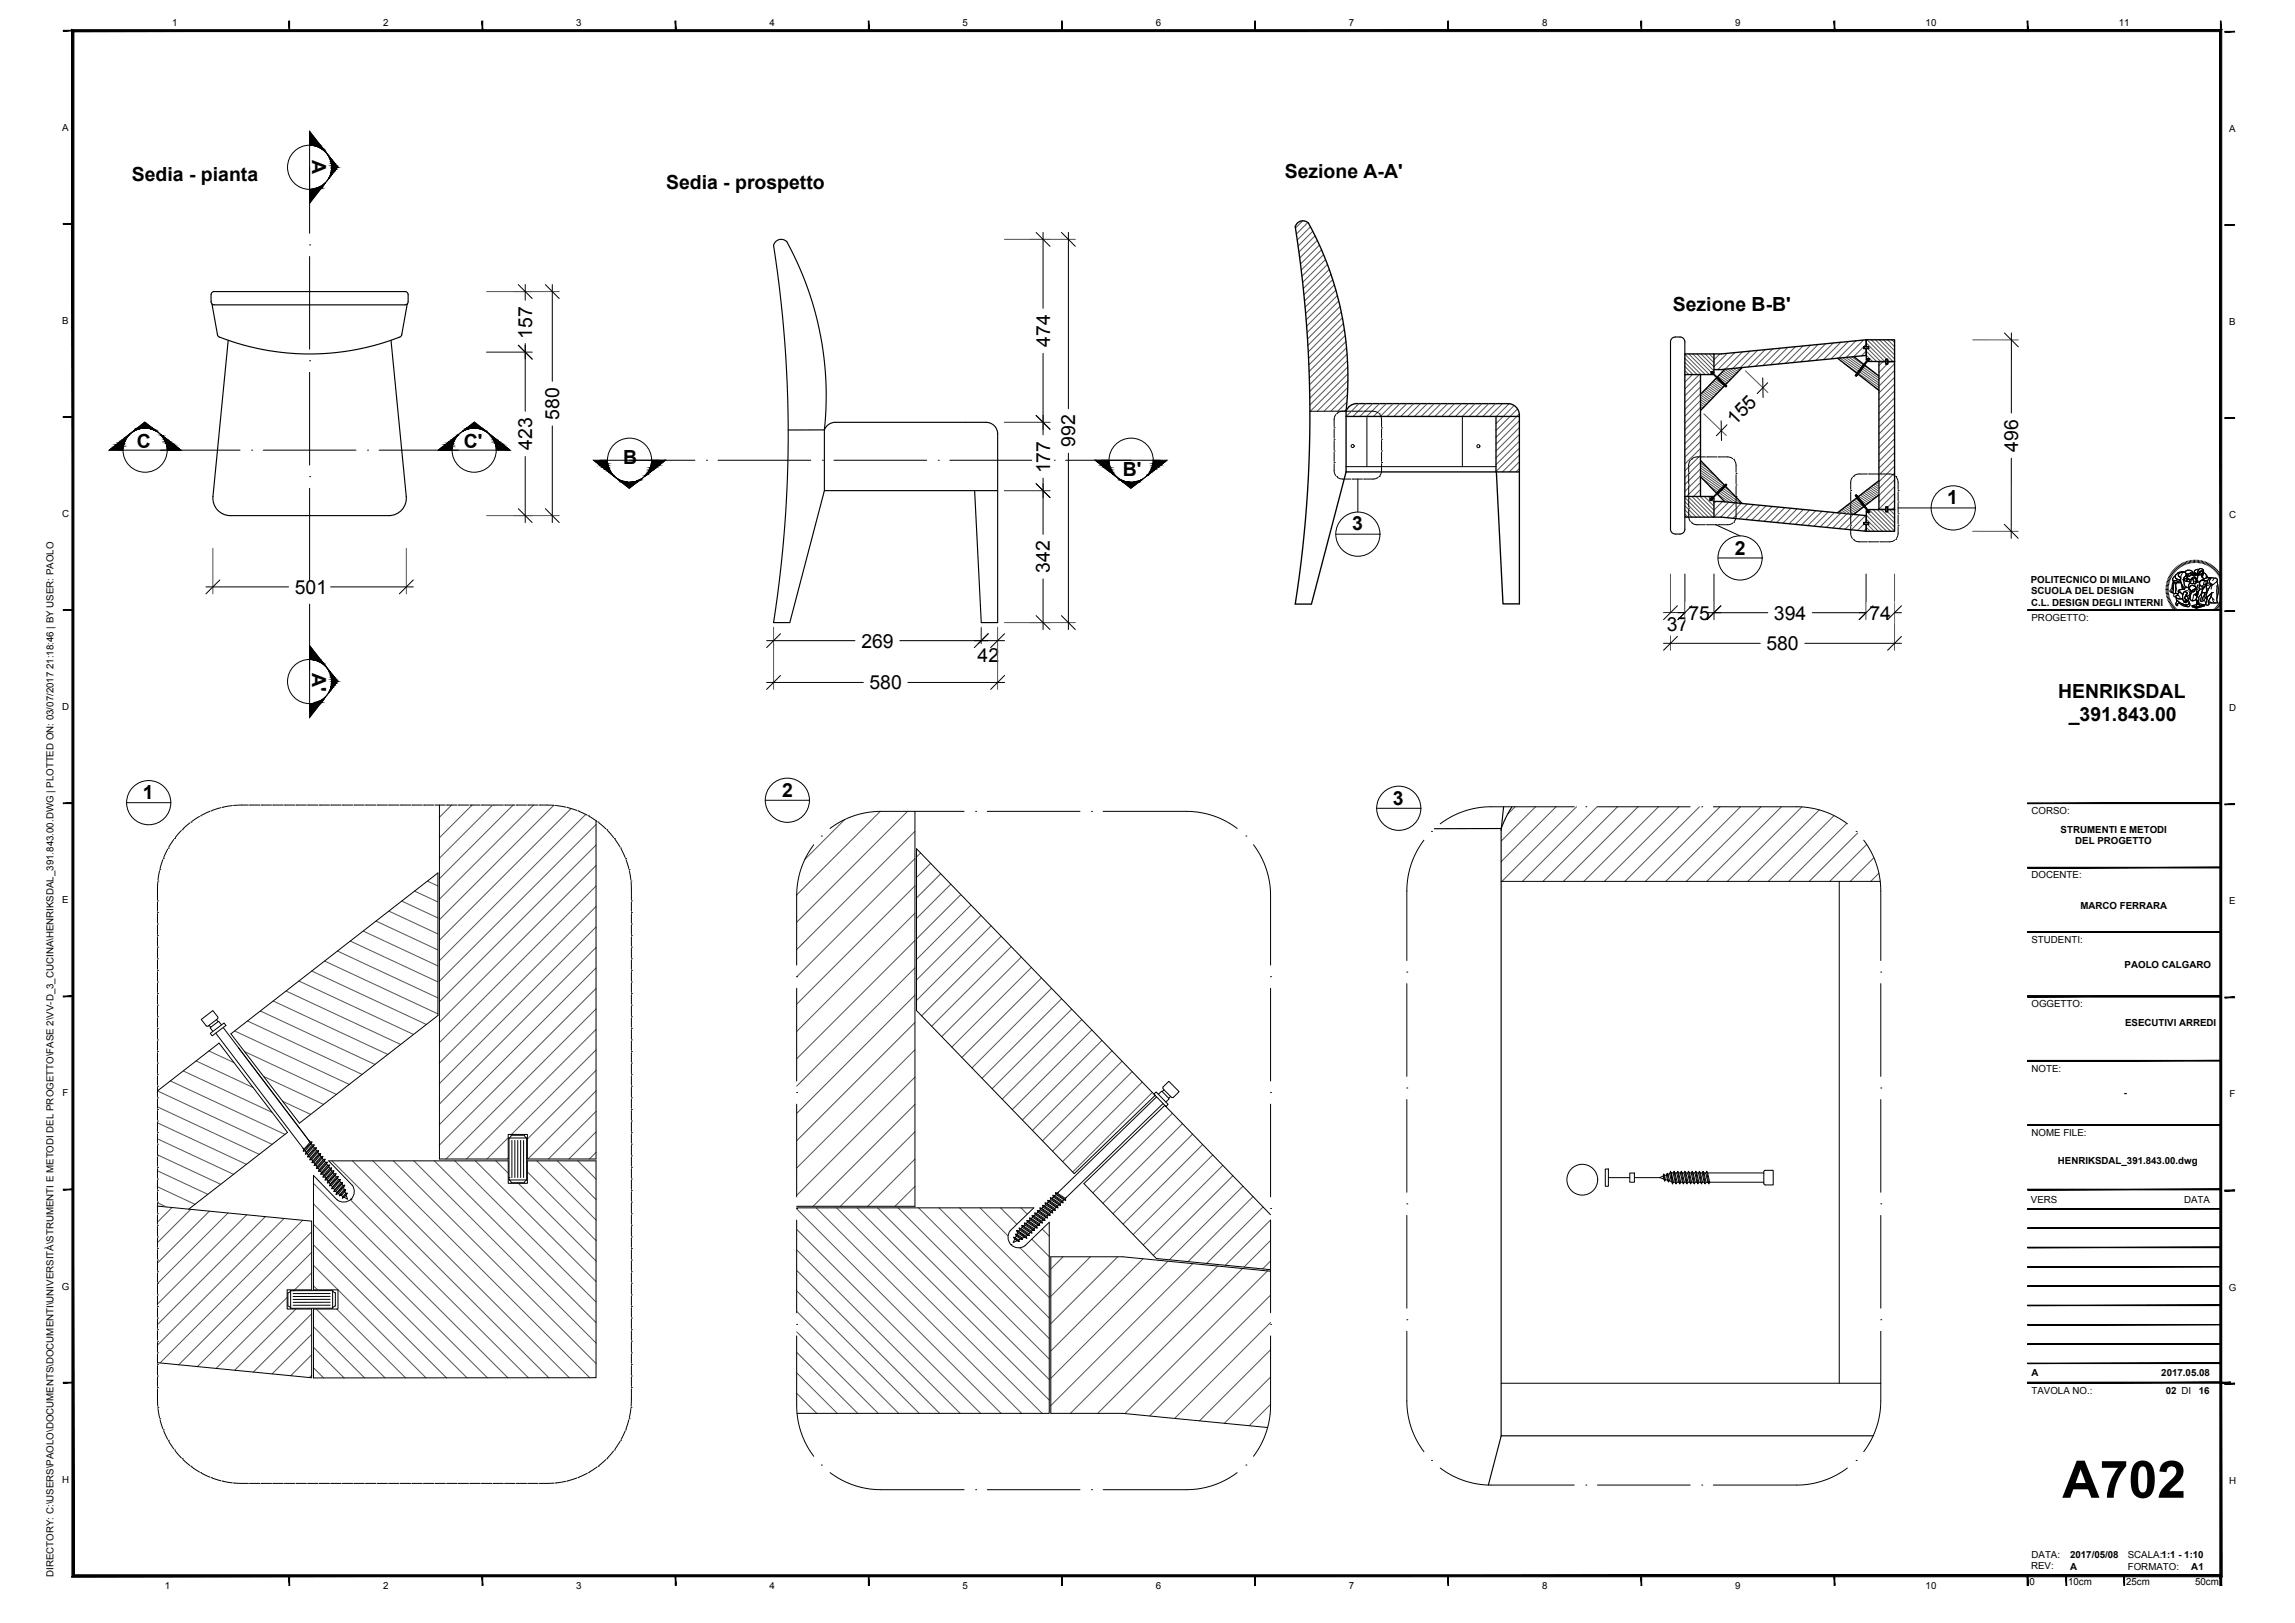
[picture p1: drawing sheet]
<svg xmlns="http://www.w3.org/2000/svg" width="594mm" height="420mm" viewBox="0 0 594 420" stroke-linecap="round" stroke-linejoin="round" font-family="sans-serif">
<defs><g id="words">
<text font-size="13.4" x="533.8" y="387.7">A702</text>
<g font-size="5">
<text x="80.8" y="41.4" transform="rotate(90 80.8 41.4)">A</text>
<text x="34.1" y="47">Sedia - pianta</text>
<text x="332.6" y="46.1">Sezione A-A'</text>
<text x="172.4" y="48.9">Sedia - prospetto</text>
<text x="433" y="80.5">Sezione B-B'</text>
<text x="137.7" y="87.7" transform="rotate(-90 137.7 87.7)">157</text>
<text x="271.8" y="89.8" transform="rotate(-90 271.8 89.8)">474</text>
<text x="144.7" y="108.7" transform="rotate(-90 144.7 108.7)">580</text>
<text x="449.2" y="110.3" transform="rotate(-46 449.2 110.3)">155</text>
<text x="35.4" y="116">C</text>
<text x="120" y="116">C'</text>
<text x="137.7" y="116.4" transform="rotate(-90 137.7 116.4)">423</text>
<text x="278.3" y="115.7" transform="rotate(-90 278.3 115.7)">992</text>
<text x="522.4" y="116.9" transform="rotate(-90 522.4 116.9)">496</text>
<text x="161.3" y="120.2">B</text>
<text x="271.8" y="122.5" transform="rotate(-90 271.8 122.5)">177</text>
<text x="290.7" y="123.3">B'</text>
<text x="504.1" y="130.5">1</text>
<text x="350" y="137.3">3</text>
<text x="449.1" y="143.7">2</text>
<text x="271.8" y="148.3" transform="rotate(-90 271.8 148.3)">342</text>
<text x="76.3" y="153.7">501</text>
<text x="437.1" y="160.4">75</text>
<text x="459.2" y="160.4">394</text>
<text x="483.9" y="160.4">74</text>
<text x="223" y="167.6">269</text>
<text x="431.5" y="163.4">37</text>
<text x="253.1" y="171.3">42</text>
<text x="457.2" y="168.3">580</text>
<text x="80.8" y="174.2" transform="rotate(90 80.8 174.2)">A'</text>
<text x="225.1" y="178.4">580</text>
<text x="532.8" y="180.6">HENRIKSDAL</text>
<text x="535.5" y="186.6">_391.843.00</text>
<text x="37" y="206.8">1</text>
<text x="202.5" y="206.4">2</text>
<text x="360.6" y="208.3">3</text>
</g>
<g font-size="2.5">
<text x="44.5" y="6.8">1</text>
<text x="99.2" y="6.8">2</text>
<text x="149.2" y="6.8">3</text>
<text x="199.2" y="6.8">4</text>
<text x="249.2" y="6.8">5</text>
<text x="299.2" y="6.8">6</text>
<text x="349.2" y="6.8">7</text>
<text x="399.2" y="6.8">8</text>
<text x="449.2" y="6.8">9</text>
<text x="498.5" y="6.8">10</text>
<text x="548.5" y="6.8">11</text>
<text x="16.1" y="33.8">A</text>
<text x="577.1" y="34.1">A</text>
<text x="16.1" y="83.8">B</text>
<text x="577.1" y="84.1">B</text>
<text x="16.1" y="133.8">C</text>
<text x="577" y="134.1">C</text>
<text x="525.7" y="150.9">POLITECNICO DI MILANO</text>
<text x="525.8" y="153.9">SCUOLA DEL DESIGN</text>
<text x="525.8" y="156.9">C.L. DESIGN DEGLI INTERNI</text>
<text x="525.9" y="160.7">PROGETTO:</text>
<text x="16.1" y="183.8">D</text>
<text x="577" y="184.1">D</text>
<text x="525.9" y="210.7">CORSO:</text>
<text x="533.4" y="215.6">STRUMENTI E METODI</text>
<text x="537.2" y="218.6">DEL PROGETTO</text>
<text x="525.9" y="227.4">DOCENTE:</text>
<text x="16.1" y="233.8">E</text>
<text x="538.5" y="235.2">MARCO FERRARA</text>
<text x="577.1" y="234.1">E</text>
<text x="525.9" y="244.1">STUDENTI:</text>
<text x="550" y="250.5">PAOLO CALGARO</text>
<text x="525.9" y="260.7">OGGETTO:</text>
<text x="550.1" y="265.7">ESECUTIVI ARREDI</text>
<text x="525.9" y="277.4">NOTE:</text>
<text x="16.2" y="283.8">F</text>
<text x="549.8" y="283.8">-</text>
<text x="577.1" y="284.1">F</text>
<text x="525.9" y="294.1">NOME FILE:</text>
<text x="532.7" y="301.5">HENRIKSDAL_391.843.00.dwg</text>
<text x="525.7" y="311.3">VERS</text>
<text x="565.3" y="311.3">DATA</text>
<text x="16" y="333.8">G</text>
<text x="576.9" y="334.1">G</text>
<text x="525.9" y="356.3">A</text>
<text x="559.5" y="356.3">2017.05.08</text>
<text x="525.9" y="360.9">TAVOLA NO.:</text>
<text x="560.6" y="360.9">02 DI</text>
<text x="569.2" y="360.9">16</text>
<text x="16.1" y="383.8">H</text>
<text x="577" y="384.1">H</text>
<text x="525.8" y="406.3">REV:</text>
<text x="525.9" y="403.4">DATA:</text>
<text x="535.9" y="406.3">A</text>
<text x="535.9" y="403.3">2017/05/08</text>
<text x="550.8" y="403.3">SCALA:1:1 - 1:10</text>
<text x="550.8" y="406.3">FORMATO:</text>
<text x="567.2" y="406.3">A1</text>
<text x="13.8" y="408.2" transform="rotate(-90 13.8 408.2)">DIRECTORY: C:\USERS\PAOLO\DOCUMENTS\DOCUMENTI\UNIVERSITÀ\STRUMENTI E METODI DEL PROGETTO\FASE 2\VV-D_3_CUCINA\HENRIKSDAL_391.843.00.DWG | PLOTTED ON: 03/07/2017 21:18:46 | BY USER: PAOLO</text>
<text x="42.7" y="411.3">1</text>
<text x="99.2" y="411.3">2</text>
<text x="149.2" y="411.3">3</text>
<text x="199.2" y="411.3">4</text>
<text x="249.2" y="411.3">5</text>
<text x="299.2" y="411.3">6</text>
<text x="349.2" y="411.3">7</text>
<text x="399.2" y="411.3">8</text>
<text x="449.2" y="411.3">9</text>
<text x="498.5" y="411.3">10</text>
<text x="525.4" y="410.4">0</text>
<text x="535.4" y="410.4">10cm</text>
<text x="550.4" y="410.4">25cm</text>
<text x="568.2" y="410.4">50cm</text>
</g>
</g></defs>
<g fill="none" stroke="#000" stroke-width=".3">
<path d="M54.6 76.3v1.8a.79 .79 0 0 0 .8 .8M54.6 76.3a.79 .79 0 0 1 .8-.8h49.5a.77 .77 0 0 1 .7 .8M54.9 78.7l1.5 8.3a63.5 63.5 0 0 0 47 .3M55.4 78.9h49.5M105.4 78.7l-1.4 8.1-.5 .5M105.6 76.3v1.8a.79 .79 0 0 1-.7 .8M200.9 62.4l1.2-.4 .9 .1 .7 .5a83.2 83.2 0 0 1 9.7 48.7v15.7l-9 34.2h-4.2a316.2 316.2 0 0 0 0-97.7zM59.1 88.1l-4 40.4a4.5 4.5 0 0 0 4.5 5h41.1a4.5 4.5 0 0 0 4.5-5l-4-40.4M436.1 91.6v-3.1a1.24 1.24 0 0 0-1.2-1.3h-1.2a1.24 1.24 0 0 0-1.3 1.3v48.5a1.24 1.24 0 0 0 1.3 1.2l1.2 .1a1.26 1.26 0 0 0 1.2-1.3v-3.1M213.4 111.3h-9.4M213.4 111.3a3 3 0 0 1 2.8-2h39.1a3 3 0 0 1 3 3v48.9h-4.3l-1.7-34.2M213.4 127h44.9"/>
<path d="M388.6 214.5h-17.3M389.2 208.9l-.6 6.1M391.4 208.9l-1.6 2.7-1.2 2.9v157.3l-3.3 12.6M388.6 371.7h96.3"/>
</g>
<g fill="none" stroke="#535353" stroke-width=".26">
<path d="M337.2 57.2l-1.9 1.8M338.5 57.6l-2.9 3M339.2 58.7l-3.4 3.4M339.8 59.9l-3.8 3.8M340.4 61l-4.2 4.2M341 62.2l-4.6 4.6M341.6 63.5l-5 4.9M342.1 64.7l-5.3 5.2M342.6 65.9l-5.6 5.6M343.1 67.2l-5.9 5.9M343.6 68.4l-6.2 6.3M344.1 69.7l-6.6 6.6"/>
<path d="M344.5 71.1l-6.8 6.8M345 72.4l-7.2 7.1M345.4 73.7l-7.4 7.5M345.8 75.1l-7.7 7.7M346.2 76.5l-8 7.9M346.5 77.9l-8.1 8.2M346.9 79.3l-8.4 8.5M347.2 80.8l-8.6 8.6M347.5 82.3l-8.8 8.8M347.8 83.8l-9.1 9M348 85.3l-9.2 9.2M348.2 86.8l-9.3 9.4"/>
<path d="M348.4 88.4l-9.5 9.5M348.6 90l-9.6 9.6M348.7 91.7l-9.7 9.6M348.8 93.3l-9.7 9.8M348.9 95l-9.8 9.8M348.9 96.7l-9.7 9.8M348.9 98.5l-7.9 8M436.1 95.9l1.1 1.1M436.1 94.9l2.1 2.1M436.1 93.8l3.2 3.2M436.1 92.7l4.3 4.3M436.1 91.7l5.3 5.3"/>
<path d="M436.3 97l-.2 .2M437.1 91.6l5.4 5.4M438.1 97l-2 1.9M438.2 91.6l4.7 4.8M439.3 91.6l4.4 4.4M439.9 97l-3.8 3.7M440.2 98.4l-4.1 4.1M440.3 91.6l3.4 3.4M441.4 91.6l2.3 2.3M442.2 100l2.4 1.7M442.4 91.6l1.3 1.3M442.6 99.6l2.4 1.7"/>
<path d="M442.9 99.3l2.5 1.6M443.3 98.9l2.4 1.7M443.5 91.6l.2 .2M443.6 98.5l2.5 1.7M444 98.2l2.4 1.6M444.7 97.4l2.4 1.7M445 97.1l2.5 1.7M445.2 91.6l-1.5 1.6M445.4 96.7l2.4 1.7M445.8 96.3l2.4 1.7M446 98.9l.8 .6M446.1 96l2.4 1.7"/>
<path d="M446.5 95.6l2.4 1.7M447.1 91.5l-3.4 3.4M447.2 95.5l2 1.4M448 95.4l1.6 1.2M448.7 95.4l1.2 .8M449.1 91.3l-4.4 4.4M449.5 95.3l.8 .5M450.3 95.2l.3 .3M451 91.1l-4.4 4.5M453 90.9l-4.5 4.5M455 90.7l-4.5 4.5M456.9 90.5l-4.5 4.5"/>
<path d="M458.9 90.3l-4.5 4.5M460.8 90.1l-4.4 4.5M462.8 89.9l-4.5 4.5M464.8 89.8l-4.5 4.4M466.7 89.6l-4.5 4.4M468.7 89.4l-4.5 4.5M470.6 89.2l-4.4 4.5M472.6 89l-4.5 4.5M474.6 88.8l-4.5 4.5M476.3 92.7l4.8 3.4M476.5 88.6l-4.5 4.5M477 92.6l4.4 3.1"/>
<path d="M477.3 94l3.5 2.5M477.8 92.5l3.9 2.8M478.5 88.4l-4.5 4.5M478.6 92.5l3.4 2.4M479.3 92.4l3 2.1M480.4 88.2l-4.5 4.5M481.1 96.7l5.3 3.7M481.4 96.3l5 3.5M481.7 95.9l4.7 3.2M481.8 92.1l1.3-1.2 2.7 2.7M482 95.5l4.4 3M482.3 95.1l4.1 2.8"/>
<path d="M482.4 88l-4.5 4.5M482.6 94.7l3 2.1M483.1 89.1l-3.2 3.2M483.1 93l.1 .1M483.1 92l1.6 1.6M483.1 88.8l4.8 4.8M483.3 88l5.1 5M483.5 90.2l3.3 3.4M483.6 93.5v.1M484.4 88l5.6 5.6M485.5 88l4.9 4.9M486.5 88l3.9 3.9"/>
<path d="M487.4 93.6l-1 1.1M487.6 88l2.8 2.8M488.5 94.3l-2.1 2.1M488.6 88l1.8 1.8M488.6 93.3l.3 .3M489.2 93.6l-.6 .6M489.7 88l.7 .7M490.4 94.1l-4 4.1M490.4 95.9l-4 4.1M490.4 97.7l-4 4M490.4 99.4l-4 4.1M348.5 106l-.4 .4"/>
<path d="M348.7 104.1l-2.4 2.4M348.8 102.2l-4.3 4.3M348.9 100.3l-6.2 6.2M349.2 105.3l-.1 .1M351.8 104.5l-3.3 3.3M353.5 104.5l-3.3 3.3M355.3 104.5l-3.3 3.3M357.1 104.5l-3.3 3.3M358.8 104.5l-3.3 3.3M360.6 104.5l-3.3 3.3M362.4 104.5l-3.3 3.3M364.1 104.5l-3.3 3.3"/>
<path d="M365.9 104.5l-3.3 3.3M367.7 104.5l-3.3 3.3M369.4 104.5l-3.3 3.3M371.2 104.5l-3.3 3.3M373 104.5l-3.3 3.3M374.7 104.5l-3.3 3.3M376.5 104.5l-3.3 3.3M378.3 104.5l-3.3 3.3M380 104.5l-3.2 3.3M381.8 104.5l-3.3 3.3M383.6 104.5l-3.3 3.3M385.3 104.5l-3.2 3.3"/>
<path d="M387.1 104.5l-3.3 3.3M388.9 104.5l-3.3 3.3M390.7 104.5l-3.4 3.4M391.9 105l-4.6 4.7M392.8 105.9l-5.5 5.5M393.3 107.2l-6 6M393.3 108.9l-6 6.1M393.3 110.7l-6 6.1M393.3 112.5l-6 6M393.3 114.2l-6 6.1M393.3 116l-6 6.1M393.3 117.8l-4.4 4.4"/>
<path d="M393.3 119.5l-2.6 2.7M440.2 100.2l-4.1 4M440.2 101.9l-4.1 4.1M440.2 103.7l-4.1 4.1M440.2 105.5l-4.1 4M440.2 107.2l-4.1 4.1M440.2 109l-4.1 4.1M440.2 110.8l-4.1 4M440.2 112.6l-4.1 4M440.2 114.3l-4.1 4.1M440.2 116.1l-4.1 4M440.2 117.9l-4.1 4"/>
<path d="M440.2 119.6l-4.1 4.1M440.2 119.9l2.1 1.5M440.2 119.3l.3 .2M440.2 105.9l.2 .1M440.2 105.3l.6 .4M440.2 104.7l.9 .6M440.2 104l1.3 .9M440.2 103.4l1.6 1.2M440.2 102.8l2 1.4M440.2 102.2l2.3 1.7M440.5 101.8l2.4 1.7M440.8 101.4l2.4 1.7"/>
<path d="M441.2 101.1l2.4 1.7M441.5 100.7l2.4 1.7M441.9 100.3l2.4 1.7M485.2 100.2l1.2 .8M490.4 101.2l-4 4.1M490.4 103l-4 4M490.4 104.7l-4 4.1M490.4 106.5l-4 4.1M490.4 108.3l-4 4M490.4 110l-4 4.1M490.4 111.8l-4 4.1M490.4 113.6l-4 4"/>
<path d="M490.4 115.4l-4 4M490.4 117.1l-4 4.1M490.4 118.9l-4 4.1M393.3 121.3l-.9 .9M436.1 132l1.9 1.9M436.1 130.9l3 3M436.1 129.9l4 4M436.1 128.8l5.1 5.1M436.1 133.1l.8 .8M436.9 128.5l5.4 5.4M438 128.5l5.3 5.4M439 128.5l4.7 4.7"/>
<path d="M440.2 121.4l-4.1 4M440.2 123.2l-4.1 4M440.2 124.9l-3.6 3.6M440.2 126.7l-1.8 1.8M440.2 128.5l3.5 3.6 2.2-2.3M440.2 123l5.2 3.6M440.2 122.4l5.6 3.9M440.2 121.8l5.9 4.1M440.2 121.1l5.8 4.1M440.2 120.5l3.9 2.8M440.7 124l4.3 3M441.2 128.5l2.5 2.5"/>
<path d="M442.2 128.5l.5 .6M442.6 125.9l2.1 1.4M443.1 129.4l.6 .6M443.3 128.5h.1M444.1 129.8l-.4 .5M444.6 127.9l3 2.1M445 127.5l3.7 2.6M445.3 127.2l4.4 3M445.7 126.8l5 3.5M446.1 126.5l3.5 2.5M446.2 129.6l.4 .3M446.4 126.1l1.4 1"/>
<path d="M447.5 130l-3.8 3.8M449.1 130.2l-3.7 3.7M450.7 130.3l-3.7 3.7M452.3 130.5l-3.7 3.7M453.9 130.6l-3.7 3.7M455.5 130.8l-3.6 3.7M457.2 131l-3.7 3.6M458.8 131.1l-3.7 3.7M460.4 131.3l-3.7 3.7M462 131.4l-3.7 3.7M463.6 131.6l-3.7 3.7M465.2 131.7l-3.7 3.7"/>
<path d="M466.8 131.9l-3.7 3.7M468.4 132.1l-3.7 3.6M470 132.2l-3.7 3.7M471.7 132.4l-3.7 3.7M473.3 132.5l-3.7 3.7M474.9 132.7l-3.7 3.7M475.8 132.6l.2 .2M476.2 132.3l.8 .6M476.5 132.8l-3.7 3.7M476.6 132l1.4 1M477 131.7l2 1.4M477.5 131.4l2.5 1.7"/>
<path d="M477.9 131l2.5 1.8M478.1 133l-3.7 3.7M478.3 130.7l2.5 1.8M478.7 130.4l2.5 1.7M479.1 130.1l2.5 1.7M479.5 129.8l2.5 1.7M479.7 133.2l-3.7 3.6M479.9 129.4l2.5 1.8M480.3 129.1l1.1 .8M481.2 128.5l2.5 1.7M481.3 133.3l-3.7 3.7M481.5 129.3l1.8 1.2"/>
<path d="M481.6 128.1l2.5 1.8M482 127.8l2.5 1.8M482.4 127.5l2.5 1.8M482.4 135.7l-1.6 1.6M482.5 130.6l.3 .3M482.8 127.2l2.5 1.7M482.9 133.5l-3.7 3.7M483.1 135.1l-.2 .2M483.1 136.9l-.6 .6M483.1 136.5l1 1M483.1 134.4l3.1 3.1M483.1 133.4l4.2 4.1"/>
<path d="M483.2 126.9l2.5 1.7M483.4 135.8l1.8 1.7M483.5 132.6l4.9 4.9M483.7 126.5l2.5 1.8M483.8 131.9l5.6 5.6M484.1 126.2l2.3 1.6M484.5 125.9l1.9 1.3M484.9 131.9l5.5 5.6M484.9 125.6l1.5 1M485.3 125.3l1.1 .7M485.7 124.9l.7 .5M485.9 131.9l4.5 4.5"/>
<path d="M486.1 124.6l.3 .2M487 131.9l3.4 3.5M488 131.9l.2 .1M488.2 131.8l-.1 .1M488.6 132.5l1.8 1.8M489.1 131.9l1.3 1.3M490.2 131.9l.2 .3M490.4 120.7l-4 4M490.4 122.4l-4 4.1M490.4 124.2l-4 4.1M490.4 126l-4 4M490.4 127.7l-4 4.1"/>
<path d="M490.4 129.5l-1.8 1.8M490.4 131.3l-.6 .6M116.9 208.4l-3.1 3.2M122.2 208.4l-8.4 8.5M127.5 208.4l-13.7 13.8M132.8 208.4l-19 19.1M138.1 208.4l-24.3 24.4M143.4 208.5l-29.6 29.6M147.8 209.3l-34 34.1M151.6 210.8l-37.8 37.9M154.3 213.5l-40.5 40.5M154.3 218.8l-40.5 40.5"/>
<path d="M218.7 212.1l-10.4 10.4M227.9 210l-21.7 21.7M234.9 210l-28.7 28.8M236.8 215.2l-30.6 30.6M392.2 208.9l-2 1.9M397.5 208.9l-8.9 8.9M402.8 208.9l-14.2 14.2M408.1 208.9l-19.3 19.3M413.4 208.9l-19.3 19.3M418.7 208.9l-19.3 19.3M424 208.9l-19.3 19.3M429.3 208.9l-19.3 19.3"/>
<path d="M434.6 208.9l-19.3 19.3M439.9 208.9l-19.3 19.3M445.2 208.9l-19.3 19.3M450.5 208.9l-19.3 19.3M455.8 208.9l-19.3 19.3M461.1 208.9l-19.3 19.3M466.4 208.9l-19.3 19.3M470.9 209.7l-18.5 18.5M474.8 211.1l-17.1 17.1M478.1 213.2l-15.1 15M480.9 215.6l-12.6 12.6M483.2 218.6l-9.6 9.6"/>
<path d="M97.3 238.4l16.1 7.5M100.7 235.9l12.7 5.9M104 233.3l9.4 4.3M107.3 230.7l6.1 2.8M110.6 228.1l2.8 1.3M154.3 224.1l-40.5 40.5M154.3 229.4l-40.5 40.5M154.3 234.7l-40.5 40.5M154.3 240l-40.5 40.5M236.8 222.3l-30.6 30.6M236.8 229.3l-30.6 30.7M236.8 236.4l-30.6 30.6"/>
<path d="M238.3 220.8l-1.1 1.1M240.9 223.5l-3.7 3.7M243.5 226.2l-6.3 6.3M246.1 228.9l-8.9 8.9M248.7 231.6l-11.5 11.5M251.3 234.3l-14.1 14.1M253.9 237l-16.7 16.7M256.6 239.7l-19.4 19.3M485.1 222l-6.1 6.2M486.4 226.1l-2.1 2.1M70.7 259.1l29.7 13.9M74 256.6l29.7 13.8"/>
<path d="M77.4 254l29.6 13.8M80.7 251.4l29.7 13.8M84 248.8l29.4 13.7M87.4 246.2l26 12.1M90.7 243.6l22.7 10.6M94 241l19.4 9.1M154.3 245.3l-40.5 40.5M154.3 250.6l-40.5 40.5M154.3 255.9l-40.5 40.5M236.8 243.5l-30.6 30.6M236.8 250.6l-30.6 30.6M236.8 257.6l-30.6 30.7"/>
<path d="M259.2 242.4l-20.6 20.6M261.8 245.1l-20.6 20.6M264.4 247.8l-20.6 20.6M267 250.5l-20.6 20.6M269.6 253.2l-20.6 20.6M272.2 255.9l-20.6 20.6M274.8 258.6l-20.6 20.5M44.1 279.8l29.7 13.9M47.4 277.2l23 10.8M50.8 274.7l14.7 6.8M54.1 272.1l6.5 3M60.7 266.9l29.7 13.8"/>
<path d="M63.3 272.2l23.8 11.1M64.1 264.3l29.6 13.8M67.4 261.7l29.7 13.9M68.2 278.7l15.6 7.2M154.3 261.2l-38.9 38.8M154.3 266.5l-33.5 33.5M154.3 271.8l-21.9 21.9M154.3 277.1l-17.8 17.8M236.8 264.7l-30.6 30.6M236.8 271.8l-30.6 30.6M236.8 278.8l-30.6 30.7M277.4 261.2l-20.6 20.6"/>
<path d="M280 263.9l-20.6 20.6M282.6 266.6l-20.6 20.6M285.2 269.3l-20.6 20.6M287.9 272l-20.7 20.6M290.5 274.7l-20.7 20.6M293.1 277.4l-20.6 20.6M40.8 299l16.3 7.6M40.8 294.8l19.7 9.2M40.8 290.7l23 10.7M40.8 286.5l26.3 12.3M40.8 282.4l29.6 13.9M73.2 285.1l7.2 3.4"/>
<path d="M131.6 294.5l-5.5 5.5M131.6 299.8l-.2 .2M154.3 282.4l-17.6 17.6M154.3 287.7l-12.3 12.3M154.3 293l-7 7M154.3 298.3l-1.7 1.7M236.8 285.9l-26.3 26.4M236.8 293l-19.3 19.3M295.7 280.1l-20.6 20.6M298.3 282.8l-20.6 20.6M303.5 288.2l-20.6 20.6M306.1 290.9l-20.6 20.6"/>
<path d="M308.7 293.6l-20.6 20.6M311.3 296.3l-20.6 20.6M313.9 299l-20.6 20.6M40.8 311.4l2.3 1.1M40.8 307.2l9.7 4.6M40.8 303.1l13 6.1M44.5 312.6l-3.7 3.8M49.4 313.1l-8.6 8.6M54.2 313.5l-13.4 13.5M59 314l-18.2 18.3M63.9 314.5l-23.1 23.1M68.7 315l-27.9 27.9"/>
<path d="M73.5 315.4l-32.7 32.8M78.4 315.9l-37 36.9M80.7 318.9l-34.4 34.4M81.1 317l39.8 39.7M81.1 311.7l45.1 45M81.1 306.4l50.4 50.3M85.9 300.5l56.2 56.2M90.7 310.6l46.1 46.1M91.2 300.5l56.2 56.2M96.5 300.5l56.2 56.2M101.8 300.5l52.5 52.5M107.1 300.5l47.2 47.2"/>
<path d="M112.4 300.5l41.9 41.9M117.7 300.5l36.6 36.6M123 300.5l31.3 31.3M128.4 300.5l3.2 3.2M134.2 306.3l20.1 20.2M136.5 303.4l17.8 17.8M139 300.5l15.3 15.4M144.3 300.5l10 10.1M149.6 300.5l4.7 4.7M206.2 318.3l47.6 47.6M206.2 313l52.9 52.9M211.3 312.7l53.2 53.2"/>
<path d="M216.6 312.7l53.2 53.2M221.9 312.7l49.7 49.7M227.2 312.7l44.4 44.4M232.5 312.7l39.1 39.1M236.8 300.1l-12.2 12.2M236.8 307.1l-5.1 5.2M237.8 312.7l33.8 33.8M243.1 312.7l28.5 28.5M248.4 312.7l23.2 23.2M253.7 312.7l7.2 7.2M259 312.7l4.2 4.2M264.3 312.7l1.6 1.6"/>
<path d="M269.8 318.2l1.8 1.8M316.5 301.7l-20.6 20.6M319.1 304.4l-20.6 20.6M321.7 307.1l-19 19M324.4 309.8l-16.9 16.8M327 312.5l-14.6 14.6M328.9 315.8l-11.7 11.7M74.3 335.8l-18.4 18.4M76.6 338.9l-15.8 15.8M80.7 324.2l-29.6 29.6M80.7 329.5l-4.4 4.4M81.1 332.9l1.1 1"/>
<path d="M81.1 327.6l29.2 29.1M81.1 322.3l34.5 34.4M81.9 338.9l17.8 17.8M87.2 338.9l17.8 17.8M206.2 339.5l26.4 26.4M206.2 334.2l31.7 31.7M206.2 328.9l37 37M206.2 323.6l42.3 42.3M264 323l7.6 7.6M267.1 320.8l4.5 4.5M275.2 325.4l-3.2 3.1M282.3 325.4l-10.3 10.2"/>
<path d="M289.3 325.4l-17.3 17.3M295.9 325.9l-23.9 23.8M302.3 326.5l-30.3 30.3M308.8 327.1l-36.8 36.8M315.2 327.8l-38.1 38.1M321.7 328.4l-37.6 37.5M328.1 329l-36.9 36.9M328.9 321.1l-6.9 6.9M328.9 335.3l-31.3 31.3M328.9 326.4l-2 2.1M80.7 340.1l-15.1 15.1M80.7 345.4l-10.3 10.3"/>
<path d="M80.7 350.7l-5.4 5.4M80.7 356l-.6 .6M81.1 354.1l2.7 2.6M81.1 348.8l8 7.9M81.1 343.5l13.3 13.2M206.2 355.4l10.5 10.5M206.2 350.1l15.8 15.8M206.2 344.8l21.1 21.1M328.9 342.4l-24.8 24.8M328.9 349.4l-18.4 18.4M328.9 356.5l-12 12M206.2 360.7l5.2 5.2"/>
<path d="M328.9 363.6l-5.5 5.5"/>
</g>
<g fill="none" stroke="#000" stroke-width=".35">
<path d="M440.2 97v31.5M443.7 91.6v5l-.5-.4-.3 .3 .4 .5h-7.2M451 95.1l-4.3 4.5-2.1-2 1.9-2M479.9 92.3l2.5 2-1.7 2.3-5-3.9M483.1 89.7h-.7v.5h.7v1.8l-37.5 3.7h-1.9M483.1 88v1.7M483.1 88l-37.5 3.6h-9.5v42.3h9.5l37.5 3.6M483.1 89.7h.6v.5h-.6v3l.5-.4 .3 .3-.4 .5h4.7v-.6h.4v.6h1.8M483.1 88h7.3v5.6M486.4 97.4l-3.7-2.8-1.7 2.3 5.4 4.2M490.4 93.6h-1.8v.7h-.4v-.7h-1.8v38.3M490.4 93.6v38.3"/>
<path d="M348.4 106.5a82.9 82.9 0 0 0-9.7-48.7 2.04 2.04 0 0 0-3.4 .9 316.1 316.1 0 0 1 0 97.7h4.2M348.4 107.8h44.9M351.3 104.5h39a3 3 0 0 1 3 3v48.8h-4.2l-1.8-34.1M351.3 104.5a3 3 0 0 0-2.9 1.9v15.8M387.3 107.8v14.4M440.2 119.2l6.2 6.4-2.1 2.1-4.1-4.3M440.2 102.1l4.1-4.3 2.1 2.1-6.2 6.4M348.4 122.2h44.9M348.4 122.2l-8.9 34.1M436.1 128.5h7.2l-.6 .6M442.7 129.1l-.1 .2 .3 .3 .8-.7v5M443.7 129.8h1.9l37.5 3.7v1.8h-.7v.5h.7"/>
<path d="M446.5 129.9l-1.9-2 2.1-2 4.3 4.4M475.7 132.8l5-3.9 1.7 2.3-2.5 2M483.1 135.8v1.7M486.4 124.4l-5.4 4.2 1.7 2.3 3.7-2.8M488.2 131.9v-.7h.4v.7M488.2 131.9h-4.7l.4 .5-.3 .3-.5-.4v3h.6v.5h-.6M488.2 131.9v.6h.4v-.6M488.6 131.9h1.8M490.4 131.9v5.6h-7.3"/>
</g>
<g fill="none" stroke="#000" stroke-width=".26">
<path d="M446.6 100h.1M446.6 99.6l-3.5-3.2 3.3 3.4M446.7 99.6l-.3 .3zM446.7 99.7l-.2 .2M446.8 99.8h.1M446.8 99.8l.2 .2-.2 .2-.2-.1zM480.3 97.1l.3 .2-.1 .2-.3-.3zM480.4 97v.1M480.5 96.8l.3 .3zM480.5 96.9l.2 .2M480.6 97.2h.1M482.5 89.8h1.1v.4h-1.1z"/>
<path d="M482.5 89.8v.4M482.6 90.2h.1M483.1 93.5l.5-.4-2.8 3.9M483.1 93.5l-2.5 3.4M483.1 93.5l-.7 .9M483.4 93.2h.1M483.6 89.8v.4M488.2 93.1h.4v1.1h-.4zM488.2 93.1h.1M488.2 93.1h.4M488.2 94.2h.4M345.4 119.7h.1"/>
<path d="M345.4 116.7h.1M345.4 113.7h.1M345.4 110.7h.1M345.4 111v2.4M345.4 114v2.4M345.4 117v2.4M345.8 107.3l-.4 1.1v2M346 107.1h.1M347.5 106.5l-1.3 .4M349.7 106.5h-10.6M350 106.5h.1M350.3 106.5h2.4"/>
<path d="M353 106.5h.1M353.3 106.5h2.4l1.1 .4M353.8 107.8v13M357 107.1h.1M357.2 107.3l.4 1.1v2M357.6 110.7h.1M357.6 113.7h.1M357.6 116.7h.1M357.6 119.7h.1M357.6 111v2.4M357.6 114v2.4M357.6 117v2.4"/>
<path d="M378.5 107.8v13M437.6 119.2l-.5 1v2.1M437.8 118.9h.1M441.5 118.3h-2.5l-1 .4M441.8 118.3h.1M442.1 118.3h2.4M444.8 118.3h.1M445.1 118.3h2.4l1 .4M446.6 100v.1M448.8 118.9h.1M449 119.2l.4 1v2.1M345.4 120v2.1l.4 1.1"/>
<path d="M346 123.4h.1M346.2 123.6l1 .4h2.5M348.4 120.8h38.9M350 124h.1M350.3 124h2.4M353 124h.1M356.8 123.6l-1.1 .4h-2.4M357 123.4h.1M357.6 120v2.1l-.4 1.1M437.1 131.9v2l.5 1.1M437.1 131.6h.1M437.1 128.6h.1"/>
<path d="M437.1 125.6h.1M437.1 122.6h.1M437.1 122.9v2.4M437.1 125.9v2.4M437.1 128.9v2.4M437.8 135.2h.1M438 135.4l1 .4h2.5M441.8 135.8h.1M442.1 135.8h2.4M442.8 129.3h.1M442.9 129.2l-.1 .2M442.9 129.2l.1 .1"/>
<path d="M443 129.3l-.2 .1M444.8 135.8h.1M446.4 125.5l.3 .4zM446.5 125.7l-3.6 3.5M446.5 125.6l.2 .2M446.6 125.4l.2-.1 .2 .2-.1 .2zM446.6 125.9l-3.6 3.4M446.6 125.5h.1M446.8 125.7h.1M448.5 135.4l-1 .4h-2.4M448.8 135.2h.1M449.4 122.6h.1"/>
<path d="M449.4 125.6h.1M449.4 128.6h.1M449.4 131.6h.1M449.4 131.9v2l-.4 1.1M449.4 122.9v2.4M449.4 125.9v2.4M449.4 128.9v2.4M479.1 136.3v2.1l.4 1M479.1 136h.1M479.1 133h.1M479.1 130h.1M479.1 127h.1"/>
<path d="M479.1 127.3v2.4M479.1 130.3v2.4M479.1 133.3v2.4M479.5 123.6l-.4 1v2.1M479.7 139.6h.1M479.7 123.3h.1M479.9 139.8l1.1 .4 2.4 .1M480.2 128.3l.3-.3 .1 .2-.2 .2zM480.4 128.4v.1M480.4 128.6l.4-.2zM480.6 128.6l3 3.8-.2-.4M480.6 128.3h.1"/>
<path d="M480.7 128.4l-.3 .1 .1 .1M480.8 128.5l2.6 3.5zM482.5 135.7h.1M482.5 135.3h1.1v.4h-1.1zM482.5 135.3l-.1 .4M482.6 135.3h.1M483.4 122.7h-2.4l-1.1 .5M483.4 132.3h.1M483.6 135.3v.4M483.7 122.7h.1M484 122.7h2.4M486.7 122.7h.1"/>
<path d="M487 122.7h2.4l1.1 .4M488.2 131.3h.4v1.1h-.4zM488.2 132.3h.1M488.2 132.4h.4M488.2 131.3h.4M490.5 139.8l-1.1 .4-2.4 .1M490.7 123.3h.1M490.7 139.6h.1M490.9 123.6l.4 1v2.1M491.3 127h.1M491.3 130h.1M491.3 133h.1"/>
<path d="M491.3 136h.1M491.3 136.3v2.1l-.4 1M491.3 127.3v2.4M491.3 130.3v2.4M491.3 133.3v2.4M483.7 140.3h.1M484 140.3h2.4M486.7 140.3h.1M560.6 152.6h.7M560.6 152.3h.7M560.7 151.9l.6 .1M560.7 151.5l.7 .1"/>
<path d="M560.8 151.2l.6 .1M560.9 150.8l.6 .2M560.9 150.5l.7 .2M561 150.2l.7 .2M561.2 149.8l.6 .3M561.3 149.5l.6 .3M561.3 152.9l-.7 .1M561.3 153.3h-.6M561.4 153.6l-.7 .1M561.4 153.9l-.6 .1M561.5 149.2l.6 .3M561.5 154.2l-.7 .2"/>
<path d="M561.6 154.5l-.7 .2M561.6 148.9l.6 .3M561.7 154.9l-.7 .2M561.8 155.2l-.7 .2M561.8 148.6l.6 .3M561.9 155.5l-.6 .2M562 148.3l.6 .3M562 155.7l-.6 .4M562.2 156l-.6 .4M562.2 148l.6 .4M562.4 156.3l-.6 .4M562.4 147.7l.6 .4"/>
<path d="M562.5 150.3l1 .1a.66 .66 0 0 0 .9-.2l.1 .6h-1.1a.6 .6 0 0 1-.9-.5zM562.5 150.2l.1 .5M562.5 156.6l-.5 .4M562.7 147.4l.5 .5M562.7 150.7l-.3 .6-.1 1.3-.3 .7 .4 .2M562.7 156.9l-.5 .4M562.9 149.2l.3-.2-.1 .3a.86 .86 0 0 0 1 .8l.3 .1-.2 .1a.74 .74 0 0 1-1 0l-.3 .1a.51 .51 0 0 1-.5-.4 .51 .51 0 0 1 .3-.6zM562.9 147.2l.5 .5M562.9 157.1l-.5 .4M563 150.8h.4l-.2 .5 .1 1.2-.1 1.1h-.2a.43 .43 0 0 1-.5-.1 .43 .43 0 0 1 .1-.6v-1.4zM563 150.8l-.3 .4-.2 2a.39 .39 0 0 0 .1 .4 .39 .39 0 0 0 .5 0M563.1 149l-.5 .5a.44 .44 0 0 0-.2 .6 .44 .44 0 0 0 .5 .3h.6a.66 .66 0 0 0 .9-.2"/>
<path d="M563.1 157.4l-.5 .4M563.2 146.9l.5 .5M563.2 154.4a1.18 1.18 0 0 0 1.6 .6l.2-.1M563.3 148.7l.6-.5 1.3-.1a1.01 1.01 0 0 0-1.3 1l.6 .3v.8l-.5-.1a.84 .84 0 0 1-.9-.8zM563.3 154.7l.6 .3 1.1-.1 .1 .4 .3 .3-.1 .3 .3-.2 .2 .3-.1-.5 .3 .4-.1-.4 .4 .1-.8-.7 .3-.7 .4 .1 .3 1.1a.88 .88 0 0 1-.2 1.2 .88 .88 0 0 1-1.2-.2l-1.6-1zM563.3 154.7l.1 .6 .8 .6 1.9 .9M563.4 157.6l-.5 .5M563.4 150.8h1.1l.6 1.2v.4l-.4 .2a.54 .54 0 0 0-.6 .1 .54 .54 0 0 0-.1 .7l-.3 .4a.54 .54 0 0 1-.5-.8v-1.7zM563.4 150.9l-.2 .4v2.3M563.5 146.7l.4 .5M563.5 155.4l1.6 1a1.04 1.04 0 0 0 1.6-.4 .66 .66 0 0 1 0 1 .66 .66 0 0 1-.9 0l-1.3-.6a.45 .45 0 0 0-.5-.3 .45 .45 0 0 0-.4 .4v.3a.49 .49 0 0 1-.3-.8zM563.5 155.4l-.1 .2a.84 .84 0 0 0 0 1.2l.3-.2-.2-.1a.51 .51 0 0 1 .5-.4 .51 .51 0 0 1 .5 .3l.9 .5a1.04 1.04 0 0 0 1.5-.2l-.2-.7"/>
<path d="M563.6 157.8l-.4 .5M563.7 153.8a.51 .51 0 0 0-.8-.1 .51 .51 0 0 0 .1 .8l.8-.4 .6 .6M563.7 146.5l.5 .5M563.9 158l-.5 .6M563.9 153.5l.4-.2 .2 .1a.73 .73 0 0 1 .5 1v.5a1.19 1.19 0 0 1-1.8-.5l.6-.3-.1-.2zM563.9 152.8l1.2-.4 .3 .2 .2-.4 .5-.2 .5 .3 .3 .3a.93 .93 0 0 1-.3 1.6 .36 .36 0 0 1-.6 .2 .36 .36 0 0 1-.1-.5 .42 .42 0 0 0 0-.7 .42 .42 0 0 0-.6 .1l-.3 .6-.7-.6h-.4zM564 146.3l.4 .5M564.1 158.2l-.4 .6M564.1 148.4a.97 .97 0 0 1 1.1-.3 .97 .97 0 0 1 .7 .8l-.3 .4a.99 .99 0 0 0-.2 1.5 1.08 1.08 0 0 0 .7 1.3l-.5 .1-.2 .4-.3-.2v-.4l-.6-1.2v-1.3a.62 .62 0 0 1-.5-.4 .62 .62 0 0 1 .1-.7zM564.2 153.2l.8 .7M564.3 153.3l-.5 .4v.4M564.3 146.1l.4 .6"/>
<path d="M564.4 150.2l-.4-.1a.86 .86 0 0 1-.9-.8l.1-.5 .6-.5 .7-.2a.89 .89 0 0 1 1 0 .89 .89 0 0 1 .3 1l-.2 .2a.99 .99 0 0 0-.2 1.5 1.08 1.08 0 0 0 .7 1.3l-.5 .1M564.4 158.4l-.4 .6M564.5 150.8l-1.9-.1-.3 .5a2.02 2.02 0 0 1-.6 1.7l.2 .4M564.6 158.6l-.3 .6M564.7 145.9l.3 .6M564.7 151.1l.2 1.4M564.9 148.4l-.4 .8v1.4l.6 1.3v.5l.3 .2 .2-.4M564.9 158.8l-.3 .6M565 145.7l.3 .7M565.1 152.4l-.4 .2a.53 .53 0 0 0-.6 .1 .53 .53 0 0 0-.1 .7M565.2 148.1a.97 .97 0 0 0-1.3 1l.6 .3M565.2 158.9l-.3 .6"/>
<path d="M565.3 145.6l.3 .6M565.4 153.2a.46 .46 0 0 1 .7 .2 .46 .46 0 0 1-.2 .6l-.4 .9 .8 .7-.4-.1 .1 .4-.3-.4 .1 .5-.2-.3-.3 .2 .1-.3-.4-.5v-1.1zM565.4 149.4l.4-.3 .6-.1a.62 .62 0 0 1-.7 .8l-.6 .3zM565.4 153.2a.46 .46 0 0 1 .7 .2 .46 .46 0 0 1-.2 .6l-.4 1 .8 .6-.4-.1 .1 .4-.3-.4 .1 .5-.2-.3-.2 .2v-.3l-.4-.5v-1.1zM565.4 149.9l.8-.3 .3 .3a.33 .33 0 0 0-.4 .2 .33 .33 0 0 0 .2 .4l-.6-.1zM565.4 149.9a.58 .58 0 0 0 .8 .6M565.5 159l-.2 .7M565.5 148.1l.8-.5 1 .2a.3 .3 0 0 1 .3 .3 .3 .3 0 0 1-.4 .3l-.2-.2-.6 .5-.5-.2M565.6 145.5l.3 .6M565.7 147.9l1.1-.3 .7 .4a.23 .23 0 0 1 .1 .3 .23 .23 0 0 1-.2 .1l-.4-.2-.1 .2-.6 .3-.8-.5zM565.8 159.2l-.2 .6M565.8 148.5l.7 .1 .6-.4 .3 .2-.2 .6-.4 .2-.5-.2-.5 .1z"/>
<path d="M566 145.3l.2 .7M566.1 152l.5 .3 .4 .4a.84 .84 0 0 1-.3 1.3M566.1 159.3l-.2 .6M566.2 154.4l.3 1a.8 .8 0 0 1 0 .9 .8 .8 0 0 1-.9 .3M566.2 149.9l.8 .1-.2 .1a.39 .39 0 0 1-.2 .5 .39 .39 0 0 1-.5-.2 .39 .39 0 0 1 .1-.5zM566.2 149.6l.3 .3M566.3 149.4v.2l-1.2 .5M566.3 152.9l-.8 .2M566.3 145.2l.2 .7M566.4 149l-.4 .5M566.4 159.4l-.1 .6M566.5 152.6l.7 .4"/>
<path d="M566.6 149.9a.34 .34 0 0 0-.5 .4 .34 .34 0 0 0 .5 .3 .34 .34 0 0 0 .2-.5l.2-.1h-.6M566.6 153a.7 .7 0 0 1 .1 1 .7 .7 0 0 1-.9 .2M566.7 152.3l.1-.4a.87 .87 0 0 1 1.3-.1l.3 .3a.27 .27 0 0 1 .1 .4 .27 .27 0 0 1-.5 0l-.9 .4 .6 .4 .4-.3 .1-.4a.44 .44 0 0 0 .3-.4 .44 .44 0 0 0-.4-.4l-.9-.2-.5 .7-.2-.1v-.5l.5-.8 .2 .2h1.1l.5-.4v-.3l.6 .2v.4a.74 .74 0 0 1-.2 1l.1 .4a.34 .34 0 0 1 .1 .3 .34 .34 0 0 1-.2 .3l-.5 .3-.2 .6-.3-.1 .1 .3a.23 .23 0 0 1 .3 0 .23 .23 0 0 1 0 .4l.2-.3-.4 1.1a.95 .95 0 0 1-1.4-.1l-.4-.3 .4-.6 .2-1.1M566.7 145.2l.1 .6M566.7 152l.6-.5 .6 .2a.71 .71 0 0 1 .6 .8l-.8 .2a.47 .47 0 0 1-.5 .3 .47 .47 0 0 1-.4-.4zM566.7 154.9l.8 .6M566.8 159.5l-.2 .6M566.9 149h.1M566.9 148.6l.2 .1M567 150.9a1.28 1.28 0 0 0-.5 1.3M567 154.3v.9M567 145.1l.1 .7"/>
<path d="M567 148.6v.1M567.1 159.5l-.1 .7M567.1 152.9l1.1-.4-.1 .5-.4 .3-.5-.2zM567.1 153.7l-.3 .9-.4 .5M567.3 148.8l.8-.1a.23 .23 0 0 1 .3 .2 .23 .23 0 0 1-.3 .2zM567.4 145v.7M567.4 148.4l-.2 .6-.4 .2-.5-.2-.5 .2M567.4 159.6l-.1 .6M567.5 156.8l1.9-.5 1.2 .3-2 .6zM567.5 156.8l1.1 .4v.3l-1.1-.4zM567.5 149.5h.8l.5 .9a.23 .23 0 0 1 0 .4 .23 .23 0 0 1-.4-.1 .23 .23 0 0 1 .1-.3l-.1-.7a.43 .43 0 0 0-.7-.1 .43 .43 0 0 0 0 .7h.1a.42 .42 0 0 1 .1 .5 .42 .42 0 0 1-.4 .3l-.3-.1a.33 .33 0 0 1-.3-.3 .33 .33 0 0 1 .3-.3zM567.7 145l.1 .7"/>
<path d="M567.7 159.6v.7M567.7 149.5h.4l.4 .5v.8l-.2 .3h-.5l-.2-1.2zM567.8 148.6v-.3a.52 .52 0 0 1 .6 0 .52 .52 0 0 1 .2 .5l-.2 .1M567.8 153.1h.1M567.8 154l-.3 1.5 1-.2M567.8 148.4a.52 .52 0 0 1 .6-.1 .52 .52 0 0 1 .2 .5l-.2 .1-.2-.3h-.4zM567.9 152.7l.1 .1M567.9 153h.1M567.9 152.8h.1M568 149.8h.1M568 149.7l-.1 .2M568 159.6v.7"/>
<path d="M568.1 145v.7M568.2 148.7l-.5-.1-.4 .2h.3a.37 .37 0 0 0 .4 .3 .37 .37 0 0 0 .3-.4l-.2-.1 .1 .2M568.2 153.8l.3 .1 .2-.6 .4-.1-.3 1-.2 .3a.23 .23 0 0 0 0-.4 .23 .23 0 0 0-.3 0zM568.2 151.1v.7M568.2 152.5l-.1 .5a.51 .51 0 0 1-.9 0M568.3 149.6l.2 .3-.1 .1M568.4 159.6v.7M568.4 149.8a.43 .43 0 0 0-.7-.2 .43 .43 0 0 0 0 .7 .48 .48 0 0 1 0 .8 .48 .48 0 0 1-.7-.5l.4-.9 .7-.3 .4 .3 .3 .7a.23 .23 0 0 1-.1 .4 .23 .23 0 0 1-.3-.3M568.4 145v.7M568.5 150.1l-.2 .1M568.5 149.9a.41 .41 0 0 1 0 .6 .41 .41 0 0 1-.6-.1h-.1M568.5 150.8l-.3 .3h-.4"/>
<path d="M568.6 157.2l2-.6v.3l-2 .6zM568.6 157.2v.3M568.6 148.8l.1-.1a1.04 1.04 0 0 1 0 1.3M568.7 153.3h.1M568.7 153.9l-.1 .6 .2-.3M568.7 159.6v.7M568.7 148.4l.1 .4M568.8 150.4l-.2-.5a.89 .89 0 0 0 .1-1.2l-.3-.3a.46 .46 0 0 1-.4-.6 .46 .46 0 0 1 .6-.3l.3-.1a.2 .2 0 0 1 .2 .1 .2 .2 0 0 1-.1 .3v1.2l.2-.1v-.4l.3 .3 .5-.1-.1 .6 .2-.1 .4 .7-1.1 .7M568.8 145l-.1 .7M568.8 153.7l-.1 .2-.1-.2M568.8 151.4l-.1 1.3M568.8 150.6l.5 .2"/>
<path d="M569 155.4l.1-.1 .1 1.1-.2-.6-.4 .7zM569 152.5l-.4 .4v.4M569 159.6l.1 .7M569.1 153.2l-.4 .1-.2 .6h-.4l.3 .2h.2M569.1 151.4l-.4 .9M569.1 145v.7M569.2 147.5h-.5a.63 .63 0 0 0-.7 .7M569.2 148.5l.3 .3 .5-.1M569.3 147.3h.7l.4 .5v.7l-.4 .9v-.8l.2-.4a.35 .35 0 0 0-.1-.4 .35 .35 0 0 0-.5 .1l-.3 .2-.1 .8-.2 .1-.1-.8zM569.3 147.3l.5-.1 .4 .2 .2 .3v.8l-.4 .9v-.8l.2-.4a.32 .32 0 0 0-.1-.4 .32 .32 0 0 0-.4 .1l-.3 .1-.2 .9-.2 .1-.1-.8zM569.3 159.5l.1 .7M569.4 150.6l.1-.1a1.51 1.51 0 0 1 1.9 .1l-.1 .6a1.31 1.31 0 0 1-1.1 .8l-.7-.6z"/>
<path d="M569.4 148.2h.2M569.4 152.5l.9-.1-.5 1.3-.6 .9v.8l-.3 .1-.2 .5-.2-.9zM569.4 152.6l-.9 2.5 .2 .9 .4-.7 .2 1.4-.3-.9-.4 1.1 .1-.9M569.4 147.9h.3a.33 .33 0 0 1 .4-.1 .33 .33 0 0 1 .1 .4l-.2 .5a.47 .47 0 0 1-.7-.1 .47 .47 0 0 1 .1-.7zM569.5 148.6l.1 .1M569.5 151.5v.1a.63 .63 0 0 0-.1 .9l.9-.1 .5-.6M569.5 145.1l-.1 .6M569.5 148.3h.1M569.6 148.5v.1M569.7 159.5l.1 .7M569.8 145.1l-.1 .7M569.9 148.4h.2"/>
<path d="M569.9 148.4v.1M569.9 153.5l.8-.1-.2 .9a.86 .86 0 0 0-.1 1.2l-.3 .1h-.5zM570 159.4l.1 .7M570.1 149.2l.4 .6M570.2 151.7h.1M570.2 145.2l-.2 .7M570.3 150l1-.4 .8-.1-.7 1zM570.3 152.4l-.5 1.3-.6 .9-.1 .9M570.3 159.3l.2 .7M570.3 151.6l-.3 .1M570.4 148.2l.5 .4 .7 .9-.4 .1a.63 .63 0 0 1-.8 .1 .63 .63 0 0 1-.2-.9zM570.4 148.2l.7 .5 .2 .5"/>
<path d="M570.4 151.9l-.1 .1M570.5 145.3l-.2 .7M570.6 159.2l.2 .7M570.6 156.6v.3l-2 .6-1.1-.4v-.3l1.1 .4 2-.6a6.2 6.2 0 0 0-3.1 .2M570.7 153.4l-.5 1.3 .2 .8-.2 .1-.6-.1 .3-2M570.9 145.4l-.2 .7M570.9 159.1l.3 .6M570.9 151.3l-.1 .4M570.9 150.3l.4 .1 .1 .3M571 149.1l.5 .4M571 151.4l.2 .1-.1 .8a.72 .72 0 0 1 0 .9 .72 .72 0 0 1-.8 .2l-.4 .1 .3-1.1zM571.1 153.4l-1.2 .1"/>
<path d="M571.1 154.7l-.1 .3 .3 .2M571.2 145.6l-.2 .6M571.2 159l.3 .6M571.2 151.5v1.4l-.3 .9a1.84 1.84 0 0 0-.1 2l.2 .2M571.4 154.5l1.1-1-.5 1.6a1.27 1.27 0 0 0-.2 1.4l-.1 .1a.41 .41 0 0 1-.5 0 .41 .41 0 0 1-.2-.5zM571.4 150.5a1.04 1.04 0 0 1 .6-.9 1.04 1.04 0 0 1 1.1 .1 .56 .56 0 0 1 .8 .2 .56 .56 0 0 1-.2 .8l-.3 .2a1.08 1.08 0 0 1-1.1 .5 1.08 1.08 0 0 1-.8-.7M571.4 150.7l-.4 .6a.63 .63 0 0 1-.4 .7 .63 .63 0 0 1-.7-.3h-.1a.7 .7 0 0 1-.2-1.1l.6-.3a.35 .35 0 0 1 .4 .2 .35 .35 0 0 1-.2 .4l.1 .2a.22 .22 0 0 0 .1 .3 .22 .22 0 0 0 .3-.2l.2-.4-.1-.5-.7-.2-.9 .5v.4M571.5 158.8l.3 .6M571.5 152.3v.5M571.5 145.7l-.2 .6M571.8 158.7l.3 .6M571.9 145.9l-.4 .6"/>
<path d="M571.9 151.4l-.9 .1M572 155.7l.5 .4M572.1 158.5l.3 .6M572.2 146l-.4 .6M572.2 149.5a2.53 2.53 0 0 0-2 .6M572.3 158.3l.4 .6M572.3 154.5l.9 .8M572.4 151.4a6.7 6.7 0 0 0-1.4 3.5l1.5-1.4 .5-.1M572.4 149.6a.92 .92 0 0 0-.5 1 .92 .92 0 0 0 .9 .7M572.4 149.6l.6 .1a.68 .68 0 0 1 1 .5l-.2 .3 .3 .9a8.1 8.1 0 0 1-.3 3.8l.3 .8-1.9 .1a.45 .45 0 0 1-.6-.3 .45 .45 0 0 1 .3-.6l.6-1.7-1.5 1.4a5.7 5.7 0 0 1 1.5-3.5l.4-.1a.92 .92 0 0 1-1-.7 .92 .92 0 0 1 .5-1zM572.5 146.2l-.4 .6M572.5 153.5l-.5 1.6a1.27 1.27 0 0 0-.2 1.4 .47 .47 0 0 1-.7 .2 .47 .47 0 0 1 0-.8l.3-1.4"/>
<path d="M572.6 158.1l.4 .6M572.6 151.4l-.2 1.1M572.7 154.9l.2 .8 .5 .4M572.8 146.4l-.4 .6M572.8 157.9l.5 .5M573 150l-.3 .3M573.1 146.6l-.5 .6M573.1 157.7l.4 .5M573.3 157.5l.5 .5M573.3 146.9l-.4 .5M573.5 157.3l.5 .4M573.6 147.1l-.5 .5"/>
<path d="M573.7 157l.6 .4M573.8 151.6l.1 3.3M573.8 147.4l-.5 .4M573.9 150.5a9.5 9.5 0 0 1 0 5l.2 .5h-2.4M573.9 156.7l.6 .4M574.1 147.6l-.5 .5M574.1 156.5l.6 .3M574.3 156.2l.6 .3M574.3 147.9l-.5 .4M574.5 155.9l.6 .3M574.5 148.2l-.5 .4M574.6 155.6l.6 .3"/>
<path d="M574.7 148.5l-.5 .3M574.7 155.3l.7 .3M574.9 155l.6 .3M574.9 148.8l-.6 .3M575 154.7l.6 .2M575.1 154.4l.6 .2M575.1 149.1l-.6 .3M575.1 154.1l.7 .1M575.2 153.8l.7 .1M575.2 153.4l.7 .1M575.2 149.4l-.6 .3M575.3 153.1l.6 .1"/>
<path d="M575.3 152.9h.7M575.4 149.7l-.6 .3M575.5 150.1l-.6 .2M575.6 150.4l-.6 .2M575.7 150.8l-.6 .1M575.8 151.1l-.7 .1M575.9 151.5l-.7 .1M575.9 151.8l-.7 .1M575.9 152.2h-.6M576 152.5h-.7M43.4 219.8l-1 2.2M43.5 219.6h.1"/>
<path d="M45 217.3l-1.3 2M45.2 217.1h.1M46.9 215l-1.5 1.8M47.1 214.8h.1M49.2 213l-1.8 1.6M49.4 212.8h.1M51.7 211.3l-2 1.4M51.9 211.2h.1M54.4 210l-2.2 1M54.6 209.9h.1M57.2 209.1l-2.3 .7M57.5 209h.1"/>
<path d="M60.2 208.5l-2.4 .4M60.4 208.5h.1M64.3 208.4l-3.6 .1M64.6 208.4h.1M64.9 208.4h2.4M67.6 208.4h.1M67.9 208.4h2.4M70.6 208.4h.1M70.9 208.4h2.4M73.6 208.4h.1M73.9 208.4h2.4M76.6 208.4h.1"/>
<path d="M76.9 208.4h2.4M79.6 208.4h.1M79.9 208.4h2.4M82.6 208.4h.1M82.9 208.4h2.4M85.6 208.4h.1M85.9 208.4h2.4M88.6 208.4h.1M88.9 208.4h2.4M91.6 208.4h.1M91.9 208.4h2.4M94.6 208.4h.1"/>
<path d="M94.9 208.4h2.4M97.6 208.4h.1M97.9 208.4h2.4M100.6 208.4h.1M100.9 208.4h2.4M103.6 208.4h.1M103.9 208.4h2.4M106.6 208.4h.1M106.9 208.4h2.4M109.6 208.4h.1M109.9 208.4h2.4M112.6 208.4h.1"/>
<path d="M112.9 208.4h2.4M113.8 208.4v91.6h17.8v-6.3h4.9v6.3h17.8v-87.5M115.6 208.4h.1M115.9 208.4h2.4M118.6 208.4h.1M118.9 208.4h2.4M121.6 208.4h.1M121.9 208.4h2.4M124.6 208.4h.1M124.9 208.4h2.4M127.6 208.4h.1M127.9 208.4h2.4"/>
<path d="M130.6 208.4h.1M130.9 208.4h2.4M133.6 208.4h.1M133.9 208.4h2.4M136.6 208.4h.1M136.9 208.4h2.4M139.6 208.4h.1M139.9 208.4l3.6 .1M143.8 208.5h.1M144.1 208.5l2.3 .4M146.7 209h.1M147 209.1l2.3 .7"/>
<path d="M149.6 209.9h.1M149.9 210l2.1 1M152.3 211.2h.1M152.5 211.3l2.1 1.4M154.8 212.8h.1M155 213l1.8 1.6M157.1 214.8h.1M157.3 215l1.5 1.8M159 217.1h.1M159.2 217.3l1.3 2M160.7 219.6h.1M160.8 219.8l1 2.2"/>
<path d="M210.6 218.7a21.8 21.8 0 0 0-4.4 13.2v17.9M212.6 216.4h.1M236.8 210v102.3h-30.6M237.2 219.7l61.8 63.9-20.9 20.2-40.9-42.2zM249.6 210h-21.6a21.9 21.9 0 0 0-13.1 4.5M252.6 210h.1M255.6 210h24M282.6 210h.1M285.6 210h21.5a21.8 21.8 0 0 1 13.1 4.5M322.5 216.4h.1M324.5 218.7a21.8 21.8 0 0 1 4.4 13.2v17.9M368.6 217.5a21.7 21.7 0 0 0-4.4 13.2v17.9"/>
<path d="M370.6 215.2h.1M407.5 208.9h-21.5a21.8 21.8 0 0 0-13.2 4.4M410.5 208.9h.1M413.5 208.9h24M440.5 208.9h.1M443.5 208.9h21.5a21.8 21.8 0 0 1 13.2 4.4M480.5 215.2h.1M482.4 217.5a21.7 21.7 0 0 1 4.5 13.2v17.9M40.8 239.2h.1M40.8 236.2h.1M40.8 233.2h.1M40.8 233.5v2.4"/>
<path d="M40.8 236.5v2.4M40.8 239.5v2.4M40.8 228.4v4.5M40.9 228.1h.1M41.3 225.4l-.4 2.4M41.4 225.1h.1M42.1 222.6l-.7 2.2M42.3 222.3h.1M161.9 222.3h.1M162.1 222.6l.7 2.2M162.8 225.1h.1M162.9 225.4l.4 2.4"/>
<path d="M163.3 228.1h.1M163.4 228.4v4.5M163.4 233.2h.1M163.4 236.2h.1M163.4 239.2h.1M163.4 233.5v2.4M163.4 236.5v2.4M163.4 239.5v2.4M388.6 228.2h98.1M476.1 228.2v129.9M40.8 257.2h.1M40.8 254.2h.1"/>
<path d="M40.8 251.2h.1M40.8 248.2h.1M40.8 245.2h.1M40.8 242.2h.1M40.8 242.5v2.4M40.8 245.5v2.4M40.8 248.5v2.4M40.8 251.5v2.4M40.8 254.5v2.4M40.8 257.5v2.4M163.4 242.2h.1M163.4 245.2h.1"/>
<path d="M163.4 248.2h.1M163.4 251.2h.1M163.4 254.2h.1M163.4 257.2h.1M163.4 242.5v2.4M163.4 245.5v2.4M163.4 248.5v2.4M163.4 251.5v2.4M163.4 254.5v2.4M163.4 257.5v2.4M206.2 252.8h.1M206.2 255.8v24"/>
<path d="M328.9 252.8h.1M328.9 255.8v24M364.2 251.7h.1M364.2 254.6v24.1M486.9 251.7h.1M486.9 254.6v24.1M40.8 278.2h.1M40.8 275.2h.1M40.8 272.2h.1M40.8 269.2h.1M40.8 266.2h.1M40.8 263.2h.1"/>
<path d="M40.8 260.2h.1M40.8 260.5v2.4M40.8 263.5v2.4M40.8 266.5v2.4M40.8 269.5v2.4M40.8 272.5v2.4M40.8 275.5v2.4M40.8 278.5v2.4M53.4 265.5l.5 .1 2.5-2-.1-.4-1.2-1.6-3 2.3 1.3 1.6M54.1 265.4l.4 .5M54.4 267.5l3.6-2.7 .5 .7-3.6 2.7zM55.8 267.5l22.9 30.1"/>
<path d="M56 264l.4 .5M57.3 265.3l-.7-.9-2.2 1.7 .7 .9M57.8 266l22.5 29.7M59.8 267.6l53.6-41.6v36.9l-35.9 27.9zM61.7 271.2l18.6 24.5M163.4 260.2h.1M163.4 263.2h.1M163.4 266.2h.1M163.4 269.2h.1M163.4 272.2h.1M163.4 275.2h.1M163.4 278.2h.1"/>
<path d="M163.4 260.5v2.4M163.4 263.5v2.4M163.4 266.5v2.4M163.4 269.5v2.4M163.4 272.5v2.4M163.4 275.5v2.4M163.4 278.5v2.4M40.8 299.2h.1M40.8 296.2h.1M40.8 293.2h.1M40.8 290.2h.1M40.8 287.2h.1"/>
<path d="M40.8 284.2h.1M40.8 281.2h.1M40.8 282.4l15.9-12.4 17.7 23.2-25.5 19.8M40.8 281.5v2.4M40.8 284.5v2.4M40.8 287.5v2.4M40.8 290.5v2.4M40.8 293.5v2.4M40.8 296.5v2.4M40.8 299.5v2.4M78.4 297.2l.3 .4M78.7 297.6l-.2 .4 .5-.1"/>
<path d="M79.2 298.3l-.1 .5 .4-.1M79.8 299.1l-.2 .4 .5-.1M80.3 295.7l-1.6 1.9M80.4 299.8l-.2 .5 .5-.1M80.6 296.1l-1.6 1.8 .2 .4M80.6 296.1l.1-.5-2.2 2.4M80.6 296.1l.2 .3M80.7 295.6l-.4 .1-.3-.4 .3 .4M81.1 296.8l-1.6 1.9 .3 .4M81.1 296.8l.2-.4-2.2 2.4M81.1 296.8l.3 .4M81.3 296.4h-.5l-1.6 1.9"/>
<path d="M81.7 297.6l-1.6 1.8 .3 .4M81.7 297.6l.2-.5-2.3 2.4M81.7 297.6l.3 .3M81.9 297.1l-.5 .1-1.6 1.9M82.3 298.3l-1.6 1.9 .2 .3M82.3 298.3l.2-.4-2.3 2.4M82.3 298.3l.2 .4M82.5 297.9h-.5l-1.6 1.9M82.8 299.1l-1.6 1.8 .3 .4M82.8 299.1l.2-.5-2.2 2.4M82.8 299.1l.2 .3M83 298.6l-.5 .1-1.6 1.8"/>
<path d="M83.4 299.8l-1.6 1.9 .3 .3M83.4 299.8l.2-.4-2.3 2.3M83.4 299.8l.3 .4M83.6 299.4h-.5l-1.6 1.9M131.8 294.6h4.5v10.9h-4.5zM131.8 294.6l.5-.7h3.4l.6 .7M132.5 295.2v9.6M133.3 295.2v9.6M134 295.2v9.6M134.8 295.2v9.6M135.5 295.2v9.6M163.4 281.2h.1"/>
<path d="M163.4 284.2h.1M163.4 287.2h.1M163.4 290.2h.1M163.4 293.2h.1M163.4 296.2h.1M163.4 299.2h.1M163.4 281.5v2.4M163.4 284.5v2.4M163.4 287.5v2.4M163.4 290.5v2.4M163.4 293.5v2.4M163.4 296.5v2.4"/>
<path d="M163.4 299.5v2.4M206.2 282.8h.1M206.2 285.8v24.1M298.7 283.2l.6-.5 3.1 3.2-.6 .6zM299.4 284l-25.7 24.9M299.9 283.3l.8-.8 2 2-.9 .8M301.1 285.7l-25.3 24.6 .3-.4M301.3 282.1l-.4 .5M303 283.8l-.5 .5M303.2 284h.6l1.4-1.4-2.6-2.7-1.5 1.5-.1 .3 2.2 2.3M328.9 282.8h.1M328.9 285.8v24.1"/>
<path d="M364.2 281.7h.1M364.2 284.7v24M486.9 281.7h.1M486.9 284.7v24M40.8 312.2l39.9 3.9v17.8h-6.4v5h6.4v17.8l-39.9-3.9M40.8 317.2h.1M40.8 314.2h.1M40.8 311.2h.1M40.8 308.2h.1M40.8 305.2h.1M40.8 302.2h.1M40.8 302.5v2.4"/>
<path d="M40.8 305.5v2.4M40.8 308.5v2.4M40.8 311.5v2.4M40.8 314.5v2.4M40.8 317.5v2.4M80.9 300.5l-.1 .5 .4-.1M81.5 301.3l-.2 .4h.5M82.1 302l-.2 .5 .5-.1M82.6 302.8l-.1 .4h.4M83.2 303.5l-.2 .5 .5-.1M83.8 304.3l-.2 .4h.5M84 300.6l-1.6 1.8 .2 .4"/>
<path d="M84 300.6l.2-.5-2.3 2.4M84 300.6l.2 .3M84.2 300.1l-.5 .1-1.6 1.8M84.3 305l-.1 .5 .4-.1M84.5 301.3l-1.6 1.9 .3 .3M84.5 301.3l.2-.4-2.2 2.3M84.5 301.3l.3 .4M84.7 300.9h-.5l-1.6 1.9M84.9 305.8l-.2 .4h.5M85.1 302.1l-1.6 1.8 .3 .4M85.1 302.1l.2-.5-2.3 2.4M85.1 302.1l.3 .3"/>
<path d="M85.3 301.6l-.5 .1-1.6 1.8M85.5 306.5l-.2 .5 .5-.1M85.7 302.8l-1.6 1.9 .2 .3M85.7 302.8l.1-.5-2.2 2.4M85.7 302.8l.2 .4M85.8 302.3l-.4 .1-1.6 1.9M86 307.3l-.1 .4h.4M86.2 303.5l-1.6 1.9 .3 .4M86.2 303.5l.2-.4-2.2 2.4M86.2 303.5l.3 .4M86.4 303.1l-.5 .1-1.6 1.8M86.6 308l-.2 .5 .5-.1"/>
<path d="M86.8 304.3l-1.6 1.9 .3 .3M86.8 304.3l.2-.5-2.3 2.4M86.8 304.3l.3 .4M86.9 308.4l.3 .4M87 303.8l-.5 .1-1.6 1.9M87.4 305l-1.6 1.9 .2 .4M87.4 305l.2-.4-2.3 2.4M87.4 305l.2 .4M87.6 304.6l-.5 .1-1.6 1.8M87.6 309l.4 .3M87.9 305.8l-1.6 1.9 .3 .3M87.9 305.8l.2-.5-2.2 2.4"/>
<path d="M87.9 305.8l.3 .3M88.1 305.3l-.5 .1-1.6 1.9M88.3 309.5l.5 .3M88.5 306.5l.2-.4-2.3 2.4M88.5 306.5l.3 .4M88.5 306.5l-1.6 1.9M88.7 306.1h-.5l-1.6 1.9M88.8 309.8l-.2 .4M88.8 306.9l.4-.1-2.2 2.4zM88.9 307.4l.2 .6M89.2 306.8l-1.6 2.2-.6 .2M89.3 308.4l.2 .6"/>
<path d="M89.5 308l-1 1.4-.6 .2zM89.5 308h-.5l-1.1 1.6M89.5 308.9l-.7 .9M89.6 309.4l.4 1-.9-.4M89.9 308.9l-.8 1.1-.5 .2zM89.9 308.9h-.4M90.9 310.4h.1M90.9 310.4a2.73 2.73 0 0 0 .3-3.6l-6.1-6.3h46.5v5.8h4.9v-5.8h17.8v56.2h-73.2v-17.8h6.4v-5h-6.4v-29.6l6.1 6.3M90.9 310.4a2.76 2.76 0 0 1-3.7 .2M131.8 304.8h.1M131.8 305.5l.5 .7h3.4l.6-.7M163.4 302.2h.1"/>
<path d="M163.4 305.2h.1M163.4 308.2h.1M163.4 311.2h.1M163.4 314.2h.1M163.4 317.2h.1M163.4 302.5v2.4M163.4 305.5v2.4M163.4 308.5v2.4M163.4 311.5v2.4M163.4 314.5v2.4M163.4 317.5v2.4M206.2 312.8h.1"/>
<path d="M206.2 312.7h61.4l-6.1 5.9a2.76 2.76 0 0 0 .2 3.6M206.2 315.9v23.9M262.9 319.5l1.8 1.4-1.5-.8zM262.9 319.5l1.7 .9 .1 .5M263.1 319.9l-.3 .5M263.1 318.6l.3 .5 2.4 1.4M263.1 318.6l2.6 1.4 .1 .5zM263.4 319.1l-.2 .5M263.8 317.9l2.7 2-.5-.2M263.9 318.4l-.3 .3M263.9 318.4l2.1 1.3M264.3 318l2 1.4 .2 .5"/>
<path d="M264.3 318l-.5-.1 .1 .5M264.3 318l.3-.3 2.1 1.4M264.5 317.3l2.6 1.9-.4-.1M264.9 317.4l.4-.3 2 1.3M264.9 317.4l2.1 1.3 .1 .5M264.9 317.4l-.4-.1 .1 .4M265.2 316.6l2.6 2-.5-.2M265.6 316.7l.3-.3 2.1 1.4M265.6 316.7l2.1 1.4 .1 .5M265.6 316.7l-.4-.1 .1 .5M265.8 316l2.7 1.9-.5-.1M266 319.7l-.3 .3"/>
<path d="M266.3 316.1l.3-.3 2.1 1.3M266.3 316.1l2 1.3 .2 .5M266.3 316.1l-.5-.1 .1 .4M266.5 315.3l2.6 1.9-.4-.1M266.7 319.1l-.4 .3M267 315.4l.3-.3 2.1 1.4M267 315.4l2 1.4 .1 .4M267 315.4l-.5-.1 .1 .5M267.2 314.6l2.6 2-.4-.1M267.3 318.4l-.3 .3M267.6 314.8l2.1 1.3 .1 .5M267.6 314.8l-.4-.2 .1 .5"/>
<path d="M267.6 314.8l.4-.3 2 1.3M267.8 314l2.7 1.9-.5-.1M268 317.8l-.3 .3M268.3 314.1l2.1 1.4 .1 .4M268.3 314.1l-.5-.1 .2 .5M268.3 314.1l.3-.3 2.1 1.4M268.5 313.3l2.7 2-.5-.1M268.7 317.1l-.4 .3M269 313.5l2 1.3 .2 .5M269 313.5l-.5-.2 .1 .5M269 313.5l.3-.3 2.1 1.3M269.2 312.7l2.6 1.9-.4-.1"/>
<path d="M269.4 316.5l-.4 .3M269.7 312.8l2 1.4 .1 .4M269.7 312.8l-.5-.1 .1 .5M269.7 312.8l.3-.3 2 1.4M269.9 312l2.6 2-.5-.1M270 315.8l-.3 .3M270.3 312.2l2.1 1.3 .1 .5M270.3 312.2l-.4-.2 .1 .5M270.3 312.2l.4-.3 2 1.3M270.5 311.4l2.7 1.9-.5-.1M270.7 315.2l-.3 .3M271 311.5l2.1 1.4 .1 .4"/>
<path d="M271 311.5l-.5-.1 .2 .5M271 311.5l.3-.3 2.1 1.4M271.2 310.7l2.6 2-.4-.1M271.4 314.5l-.4 .3M271.7 310.9l.3-.3 2.1 1.3M271.7 310.9l2 1.3 .1 .5M271.7 310.9l-.5-.2 .1 .5M271.9 310.1l2.6 1.9-.4-.1M272 313.9l-.3 .3M272.3 310.2l.4-.3 2 1.3M272.3 310.2l2.1 1.4 .1 .4M272.3 310.2l-.4-.1 .1 .5"/>
<path d="M272.6 309.4l2.6 2-.5-.2M272.7 313.2l-.2 .3M273 309.6l.4-.4 2 1.4M273 309.6l2.1 1.3 .1 .5M273 309.6l-.4-.2 .1 .5M273.2 308.8l2.7 1.9-.5-.1M273.4 312.6l-.3 .3M273.7 308.9l2.1 1.4 .1 .4M273.7 308.9l-.5-.1 .2 .4M274 308.6l-.3 .3M274.1 311.9l-.4 .3M274.7 311.2l-.3 .4"/>
<path d="M275.4 310.6l-.3 .3M328.9 312.8h.1M328.9 314.5l-27.4-28.3-20.9 20.2 18.7 19.4 29.6 2.9M328.9 315.9v23.9M364.2 311.7h.1M364.2 314.7v24M415.5 302.6h.8v4.5h-.8zM416.3 304.9h5.6M421.9 303.7h1.2v2.4h-1.2zM423.1 304.9h6.5l1.1 .3M430.5 304.5l-.9 .3M430.7 303.9l.2 1.8-.4-1.3z"/>
<path d="M430.7 303.9l.4 1.5-.2 .3M431.1 305.4l.6 .1M431.4 304.1l-.5 .2M431.6 303.7l.3 2.3-.5-1.7zM431.6 303.7l.5 1.9-.2 .4M432.1 305.7l.6 .2M432.2 303.8l-.4 .2M432.4 303.2l-.2 .6 .8 2.7M432.4 303.2l.8 2.9-.2 .4zM432.7 303.6h.4M433.1 303.6l.3-.4 .2 .4M433.1 303.6l.5 2.5"/>
<path d="M433.2 306.1h.4M433.4 303.2l.5 3.3-.3-.4M433.6 303.6l.5 2.5-.2 .4M433.6 303.6h.4l.6 2.5M434 303.6l.3-.4 .2 .4M434.1 306.1h.5M434.3 303.2l.5 3.3-.2-.4M434.5 303.6h.5l.5 2.5M434.5 303.6l.6 2.5-.3 .4M435 303.6l.2-.4 .3 .4M435.1 306.1h.4M435.2 303.2l.6 3.3-.3-.4"/>
<path d="M435.5 303.6h.4l.6 2.5M435.5 303.6l.5 2.5-.2 .4M435.9 303.6l.3-.4 .2 .4M436 306.1h.5M436.2 303.2l.5 3.3-.2-.4M436.4 303.6h.5l.5 2.5M436.4 303.6l.5 2.5-.2 .4M436.9 303.6l.2-.4 .2 .4M436.9 306.1h.5M437.1 303.2l.5 3.3-.2-.4M437.3 303.6h.5l.5 2.5M437.3 303.6l.6 2.5-.3 .4"/>
<path d="M437.8 303.6l.2-.4 .3 .4M437.9 306.1h.4M438 303.2l.6 3.3-.3-.4M438.3 303.6l.5 2.5-.2 .4M438.3 303.6h.4l.6 2.5M438.7 303.6l.3-.4 .2 .4M438.8 306.1h.5M439 303.2l.5 3.3-.2-.4M439.2 303.6l.6 2.5-.3 .4M439.2 303.6h.5l.5 2.5M439.7 303.6l.2-.4 .3 .4M439.8 306.1h.4"/>
<path d="M439.9 303.2l.6 3.3-.3-.4M440.2 303.6l.5 2.5-.2 .4M440.2 303.6h.4l.5 2.5M440.6 303.6l.3-.4 .2 .4M440.7 306.1h.4M440.9 303.2l.5 3.3-.3-.4M441.1 303.6l.5 2.5-.2 .4M441.1 303.6h.4l.6 2.5M441.5 303.6l.3-.4 .2 .4M441.6 306.1h.5M441.8 303.2l.5 3.3-.2-.4M442 303.6l.6 2.5-.3 .4"/>
<path d="M442 303.6h14.6M442.6 306.1h14M456.6 303.3l.4-.3h2v3.8h-2l-.4-.2v-3.2M486.9 311.7h.1M486.9 314.7v24M40.8 338.2h.1M40.8 335.2h.1M40.8 332.2h.1M40.8 329.2h.1M40.8 326.2h.1M40.8 323.2h.1M40.8 320.2h.1"/>
<path d="M40.8 320.5v2.4M40.8 323.5v2.4M40.8 326.5v2.4M40.8 329.5v2.4M40.8 332.5v2.4M40.8 335.5v2.4M40.8 338.5v2.4M75.2 334.1h10.9v4.6h-10.9zM75.2 334.1l-.7 .6v3.4l.5 .2 .3 .4M75.9 334.1h.1M85.5 334.9h-9.6M85.5 335.6h-9.6"/>
<path d="M85.5 336.4h-9.6M85.5 337.1l-9.6 .1M85.5 337.9h-9.6M86.1 334.1l.7 .6M86.8 334.7v3.4M86.8 338.1l-.7 .6M163.4 320.2h.1M163.4 323.2h.1M163.4 326.2h.1M163.4 329.2h.1M163.4 332.2h.1M163.4 335.2h.1"/>
<path d="M163.4 338.2h.1M163.4 320.5v2.4M163.4 323.5v2.4M163.4 326.5v2.4M163.4 329.5v2.4M163.4 332.5v2.4M163.4 335.5v2.4M163.4 338.5v2.4M261.7 322.2a2.76 2.76 0 0 0 3.6 .3l6.3-6.1v49.5h-65.3M261.7 322.2h.1M262.4 320.3l1.4 1.1-1.2-.7zM262.4 320.3l1.3 .7 .1 .4"/>
<path d="M262.7 320.8l-.4 .9M263.3 321.2l-1 .5M264.2 320.7l-.5 .3M265.2 320.3l-.6 .3M328.9 329.1l-38.2-3.7h-18.7v40.5h18.7l37.4 3.7M40.8 359.5v4.5M40.8 359.2h.1M40.8 356.2h.1M40.8 353.2h.1M40.8 350.2h.1M40.8 347.2h.1M40.8 344.2h.1"/>
<path d="M40.8 341.2h.1M40.8 341.5v2.4M40.8 344.5v2.4M40.8 347.5v2.4M40.8 350.5v2.4M40.8 353.5v2.4M40.8 356.5v2.4M163.4 341.2h.1M163.4 344.2h.1M163.4 347.2h.1M163.4 350.2h.1M163.4 353.2h.1"/>
<path d="M163.4 356.2h.1M163.4 359.2h.1M163.4 359.5v4.5M163.4 341.5v2.4M163.4 344.5v2.4M163.4 347.5v2.4M163.4 350.5v2.4M163.4 353.5v2.4M163.4 356.5v2.4M206.2 345.8v18a21.7 21.7 0 0 0 4.4 13.2M206.2 342.9h.1M328.9 342.9h.1"/>
<path d="M328.9 345.8v18a21.8 21.8 0 0 1-4.4 13.2M364.2 344.7v18a21.7 21.7 0 0 0 4.4 13.1M364.2 341.7h.1M388.6 358.1h98.3M486.9 341.7h.1M486.9 344.7v18a21.8 21.8 0 0 1-4.5 13.1M40.9 364.3h.1M40.9 364.6l.4 2.4M41.4 367.3h.1M41.4 367.6l.8 2.3M42.3 370.1h.1M42.4 370.4l1 2.2"/>
<path d="M43.5 372.9h.1M43.7 373.1l1.3 2M45.2 375.4h.1M45.4 375.6l1.5 1.8M47.2 377.6h.1M47.4 377.8l1.8 1.6M49.4 379.6h.1M49.7 379.8l2 1.3M154.6 379.8l-2 1.3M154.8 379.6h.1M156.8 377.8l-1.8 1.6M157.1 377.6h.1"/>
<path d="M158.8 375.6l-1.5 1.8M159 375.4h.1M160.5 373.1l-1.3 2M160.7 372.9h.1M161.8 370.4l-1 2.2M161.9 370.1h.1M162.8 367.6l-.7 2.3M162.8 367.3h.1M163.3 364.6l-.4 2.4M163.3 364.3h.1M212.6 379.3h.1M322.5 379.3h.1"/>
<path d="M370.6 378.1h.1M480.5 378.1h.1M51.9 381.2h.1M52.2 381.4l2.2 1M54.6 382.5h.1M54.9 382.6l2.3 .7M57.5 383.4h.1M57.8 383.5l2.4 .4M60.4 383.9h.1M60.7 383.9l3.6 .1M64.6 384h.1M64.9 384h2.4"/>
<path d="M67.6 384h.1M67.9 384h2.4M70.6 384h.1M70.9 384h2.4M73.6 384h.1M73.9 384h2.4M76.6 384h.1M76.9 384h2.4M79.6 384h.1M79.9 384h2.4M82.6 384h.1M82.9 384h2.4"/>
<path d="M85.6 384h.1M85.9 384h2.4M88.6 384h.1M88.9 384h2.4M91.6 384h.1M91.9 384h2.4M94.6 384h.1M94.9 384h2.4M97.6 384h.1M97.9 384h2.4M100.6 384h.1M100.9 384h2.4"/>
<path d="M103.6 384h.1M103.9 384h2.4M106.6 384h.1M106.9 384h2.4M109.6 384h.1M109.9 384h2.4M112.6 384h.1M112.9 384h2.4M115.6 384h.1M115.9 384h2.4M118.6 384h.1M118.9 384h2.4"/>
<path d="M121.6 384h.1M121.9 384h2.4M124.6 384h.1M124.9 384h2.4M127.6 384h.1M127.9 384h2.4M130.6 384h.1M130.9 384h2.4M133.6 384h.1M133.9 384h2.4M136.6 384h.1M136.9 384h2.4"/>
<path d="M139.6 384h.1M143.5 383.9l-3.6 .1M143.8 383.9h.1M146.4 383.5l-2.3 .4M146.7 383.4h.1M149.3 382.6l-2.3 .7M149.6 382.5h.1M152 381.4l-2.1 1M152.3 381.2h.1M214.9 381.2a21.8 21.8 0 0 0 13.1 4.4h21.6M252.6 385.6h.1M255.6 385.6h24"/>
<path d="M282.6 385.6h.1M320.2 381.2a21.7 21.7 0 0 1-13.1 4.4h-21.5M372.8 380a21.8 21.8 0 0 0 13.2 4.5h21.5M410.5 384.5h.1M413.5 384.5h24M440.5 384.5h.1M478.2 380a21.8 21.8 0 0 1-13.2 4.5h-21.5"/>
<circle cx="350.1" cy="115.5" r=".4"/>
<circle cx="382.7" cy="115.5" r=".4"/>
<circle cx="409.6" cy="305.4" r="4"/>
</g>
<g fill="#000">
<circle cx="443" cy="96.3" r=".17"/>
<circle cx="483.8" cy="92.9" r=".17"/>
<circle cx="442.7" cy="129.5" r=".17"/>
<circle cx="483.8" cy="132.6" r=".17"/>
</g>
<path d="M549.9 157.9l30.7 4.4-5.7-4.4zM549.9 157.9l30.7 4.4h-30.7z" fill="#fff"/>
<path d="M549.9 157.9h25l5.7 4.4zM549.9 157.9l30.7 4.4h-30.7z" fill="none" stroke="#fff" stroke-width=".26"/>
<path d="M574.9 143.4h5.7l-5.7 14.5zM580.6 143.4l-5.7 14.5 5.7 4.4z" fill="#fff"/>
<path d="M549.9 157.9h25v-14.5h5.7v18.9h-30.7zM574.9 143.4h5.7l-5.7 14.5zM580.6 143.4v18.9l-5.7-4.4z" fill="none" stroke="#fff" stroke-width=".26"/>
<g fill="#000">
<path d="M16.4 8h2.5v-.2zM16.4 7.8h2.5l-2.5 .2z"/>
<path d="M18.6 7.7l.5 400v-399.5zM18.6 7.7l.5 400-.5 .5zM19.1 407.7l-.5 .5 556-.5zM18.6 408.2l556-.5 .5 .5zM574.6 8.2v399.5l.5 .5zM574.6 8.2l.5-.5v400.5zM19.1 8.2h555.5l.5-.5zM18.6 7.7h556.5l-556 .5z"/>
<path d="M74.8 5.4l.2 2.5v-2.5zM74.8 5.4l.2 2.5h-.2z"/>
<path d="M124.8 5.4l.2 2.5v-2.5zM124.8 5.4l.2 2.5h-.2z"/>
<path d="M174.8 5.4l.2 2.5v-2.5zM174.8 5.4l.2 2.5h-.2z"/>
<path d="M224.8 5.4l.2 2.5v-2.5zM224.8 5.4l.2 2.5h-.2z"/>
<path d="M274.8 5.4l.2 2.5v-2.5zM274.8 5.4l.2 2.5h-.2z"/>
<path d="M324.8 5.4l.2 2.5v-2.5zM324.8 5.4l.2 2.5h-.2z"/>
<path d="M374.8 5.4l.2 2.5v-2.5zM374.8 5.4l.2 2.5h-.2z"/>
<path d="M424.8 5.4l.2 2.5v-2.5zM424.8 5.4l.2 2.5h-.2z"/>
<path d="M474.8 5.4l.2 2.5v-2.5zM474.8 5.4l.2 2.5h-.2z"/>
<path d="M524.8 5.4l.2 2.5v-2.5zM524.8 5.4l.2 2.5h-.2z"/>
<path d="M574.8 5.4l.2 2.5v-2.5zM574.8 5.4l.2 2.5h-.2z"/>
<path d="M575.9 8.3h2.5v-.2zM575.9 8.1h2.5l-2.5 .2z"/>
<path d="M16.4 58h2.5v-.1zM16.4 57.9h2.5l-2.5 .1z"/>
<path d="M575.9 58.3h2.5v-.2zM575.9 58.1h2.5l-2.5 .2z"/>
<path d="M16.4 108h2.5v-.2zM16.4 107.8h2.5l-2.5 .2z"/>
<path d="M575.9 108.3h2.5v-.2zM575.9 108.1h2.5l-2.5 .2z"/>
<path d="M16.4 158h2.5v-.2zM16.4 157.8h2.5l-2.5 .2z"/>
<path d="M524.9 158h50v-.2zM524.9 157.8h50l-50 .2z"/>
<path d="M575.9 158.3h2.5v-.2zM575.9 158.1h2.5l-2.5 .2z"/>
<path d="M16.4 208h2.5v-.2zM16.4 207.8h2.5l-2.5 .2z"/>
<path d="M524.9 208h50v-.2zM524.9 207.8h50l-50 .2z"/>
<path d="M575.9 208.3h2.5v-.2zM575.9 208.1h2.5l-2.5 .2z"/>
<path d="M524.9 224.7h50v-.2zM524.9 224.5h50l-50 .2z"/>
<path d="M16.4 258h2.5v-.2zM16.4 257.8h2.5l-2.5 .2z"/>
<path d="M524.9 241.2v.2l50-.2zM524.9 241.4l50-.2v.2z"/>
<path d="M524.9 257.8v.2l50-.2zM524.9 258l50-.2v.2z"/>
<path d="M524.9 257.8v.2l50-.2zM524.9 258l50-.2v.2z"/>
<path d="M524.9 257.8v.2l50-.2zM524.9 258l50-.2v.2z"/>
<path d="M524.9 257.8v.2l50-.2zM524.9 258l50-.2v.2z"/>
<path d="M524.9 241.4h50v-.2zM524.9 241.2h50l-50 .2z"/>
<path d="M575.9 258.3h2.5v-.2zM575.9 258.1h2.5l-2.5 .2z"/>
<path d="M524.9 274.5v.2l50-.2zM524.9 274.7l50-.2v.2z"/>
<path d="M524.9 291.2v.2l50-.2zM524.9 291.4l50-.2v.2z"/>
<path d="M524.9 291.2v.2l50-.2zM524.9 291.4l50-.2v.2z"/>
<path d="M16.4 308h2.5v-.1zM16.4 307.9h2.5l-2.5 .1z"/>
<path d="M524.9 317.9h50zM524.9 318l50-.1z"/>
<path d="M524.9 312.9h50zM524.9 313l50-.1z"/>
<path d="M524.9 307.9v.1l50-.1zM524.9 308l50-.1v.1z"/>
<path d="M575.9 308.3h2.5v-.2zM575.9 308.1h2.5l-2.5 .2z"/>
<path d="M575.9 308.3h2.5v-.2zM575.9 308.1h2.5l-2.5 .2z"/>
<path d="M524.9 337.9h50zM524.9 338l50-.1z"/>
<path d="M524.9 332.9h50zM524.9 333l50-.1z"/>
<path d="M524.9 327.9h50zM524.9 328l50-.1z"/>
<path d="M524.9 322.9h50zM524.9 323l50-.1z"/>
<path d="M16.4 358h2.5v-.2zM16.4 357.8h2.5l-2.5 .2z"/>
<path d="M524.9 357.8v.2l50-.2zM524.9 358l50-.2v.2z"/>
<path d="M524.9 357.8v.2l50-.2zM524.9 358l50-.2v.2z"/>
<path d="M524.9 352.9h50zM524.9 353l50-.1z"/>
<path d="M524.9 347.9h50zM524.9 348l50-.1z"/>
<path d="M524.9 342.9h50zM524.9 343l50-.1z"/>
<path d="M574.9 358h2.5v-.2zM574.9 357.8h2.5l-2.5 .2z"/>
<path d="M574.9 358h2.5v-.2zM574.9 357.8h2.5l-2.5 .2z"/>
<path d="M575.9 358.3h2.5v-.2zM575.9 358.1h2.5l-2.5 .2z"/>
<path d="M575.9 358.3h2.5v-.2zM575.9 358.1h2.5l-2.5 .2z"/>
<path d="M74.8 407.9l.2 2.5v-2.5zM74.8 407.9l.2 2.5h-.2z"/>
<path d="M124.8 407.9l.2 2.5v-2.5zM124.8 407.9l.2 2.5h-.2z"/>
<path d="M174.8 407.9l.2 2.5v-2.5zM174.8 407.9l.2 2.5h-.2z"/>
<path d="M224.8 407.9l.2 2.5v-2.5zM224.8 407.9l.2 2.5h-.2z"/>
<path d="M274.8 407.9l.2 2.5v-2.5zM274.8 407.9l.2 2.5h-.2z"/>
<path d="M324.8 407.9l.2 2.5v-2.5zM324.8 407.9l.2 2.5h-.2z"/>
<path d="M374.8 407.9l.2 2.5v-2.5zM374.8 407.9l.2 2.5h-.2z"/>
<path d="M424.8 407.9l.2 2.5v-2.5zM424.8 407.9l.2 2.5h-.2z"/>
<path d="M474.8 407.9l.2 2.5v-2.5zM474.8 407.9l.2 2.5h-.2z"/>
<path d="M524.8 407.9l.2 2.5v-2.5zM524.8 407.9l.2 2.5h-.2z"/>
<path d="M574.8 407.9l.2 2.5v-2.5zM574.8 407.9l.2 2.5h-.2z"/>
</g>
<g fill="none" stroke="#000" stroke-width=".26">
<path d="M16.4 8l2.5-.2v.2zM16.4 7.8h2.5l-2.5 .2zM18.6 7.7l.5 .5v399.5zM18.6 7.7l.5 400-.5 .5zM18.6 7.7h556.5l-556 .5zM19.1 8.2l556-.5-.5 .5zM74.8 5.4h.2v2.5zM74.8 5.4l.2 2.5h-.2zM124.8 5.4h.2v2.5zM124.8 5.4l.2 2.5h-.2zM174.8 5.4h.2v2.5zM174.8 5.4l.2 2.5h-.2z"/>
<path d="M224.8 5.4h.2v2.5zM224.8 5.4l.2 2.5h-.2zM274.8 5.4h.2v2.5zM274.8 5.4l.2 2.5h-.2zM324.8 5.4h.2v2.5zM324.8 5.4l.2 2.5h-.2zM374.8 5.4h.2v2.5zM374.8 5.4l.2 2.5h-.2zM424.8 5.4h.2v2.5zM424.8 5.4l.2 2.5h-.2zM474.8 5.4h.2v2.5zM474.8 5.4l.2 2.5h-.2z"/>
<path d="M524.8 5.4h.2v2.5zM524.8 5.4l.2 2.5h-.2zM574.6 8.2l.5 400-.5-.5zM574.6 8.2l.5-.5v400.5zM574.8 5.4h.2v2.5zM574.8 5.4l.2 2.5h-.2zM575.9 8.3l2.5-.2v.2zM575.9 8.1h2.5l-2.5 .2zM16.4 58l2.5-.1v.1zM16.4 57.9h2.5l-2.5 .1zM575.9 58.3l2.5-.2v.2zM575.9 58.1h2.5l-2.5 .2z"/>
<path d="M16.4 108l2.5-.2v.2zM16.4 107.8h2.5l-2.5 .2zM575.9 108.3l2.5-.2v.2zM575.9 108.1h2.5l-2.5 .2zM16.4 158l2.5-.2v.2zM16.4 157.8h2.5l-2.5 .2zM53.3 151.9h21.4M56.9 150.1l-3.6 3.6M85.6 151.9h21.4M107 150.1l-3.6 3.6M524.9 158l50-.2v.2zM524.9 157.8h50l-50 .2z"/>
<path d="M575.9 158.3l2.5-.2v.2zM575.9 158.1h2.5l-2.5 .2zM16.4 208l2.5-.2v.2zM16.4 207.8h2.5l-2.5 .2zM524.9 208l50-.2v.2zM524.9 207.8h50l-50 .2zM575.9 208.3l2.5-.2v.2zM575.9 208.1h2.5l-2.5 .2zM524.9 224.7l50-.2v.2zM524.9 224.5h50l-50 .2zM16.4 258l2.5-.2v.2zM16.4 257.8h2.5l-2.5 .2z"/>
<path d="M524.9 241.4l50-.2v.2zM524.9 241.2h50l-50 .2zM524.9 257.8h50l-50 .2zM524.9 258l50-.2v.2zM575.9 258.3l2.5-.2v.2zM575.9 258.1h2.5l-2.5 .2zM524.9 274.5h50l-50 .2zM524.9 274.7l50-.2v.2zM524.9 291.2h50l-50 .2zM524.9 291.4l50-.2v.2zM16.4 308l2.5-.1v.1zM16.4 307.9h2.5l-2.5 .1z"/>
<path d="M524.9 317.9h50zM524.9 318l50-.1zM524.9 312.9h50zM524.9 313l50-.1zM524.9 307.9h50l-50 .1zM524.9 308l50-.1v.1zM575.9 308.3l2.5-.2v.2zM575.9 308.1h2.5l-2.5 .2zM524.9 337.9h50zM524.9 338l50-.1zM524.9 332.9h50zM524.9 333l50-.1z"/>
<path d="M524.9 327.9h50zM524.9 328l50-.1zM524.9 322.9h50zM524.9 323l50-.1zM16.4 358l2.5-.2v.2zM16.4 357.8h2.5l-2.5 .2zM524.9 357.8h50l-50 .2zM524.9 358l50-.2v.2zM524.9 352.9h50zM524.9 353l50-.1zM524.9 347.9h50zM524.9 348l50-.1z"/>
<path d="M524.9 342.9h50zM524.9 343l50-.1zM574.9 358l2.5-.2v.2zM574.9 357.8h2.5l-2.5 .2zM575.9 358.3l2.5-.2v.2zM575.9 358.1h2.5l-2.5 .2zM18.6 408.2l556-.5 .5 .5zM19.1 407.7h555.5l-556 .5zM74.8 407.9h.2v2.5zM74.8 407.9l.2 2.5h-.2zM124.8 407.9h.2v2.5zM124.8 407.9l.2 2.5h-.2z"/>
<path d="M174.8 407.9h.2v2.5zM174.8 407.9l.2 2.5h-.2zM224.8 407.9h.2v2.5zM224.8 407.9l.2 2.5h-.2zM274.8 407.9h.2v2.5zM274.8 407.9l.2 2.5h-.2zM324.8 407.9h.2v2.5zM324.8 407.9l.2 2.5h-.2zM374.8 407.9h.2v2.5zM374.8 407.9l.2 2.5h-.2zM424.8 407.9h.2v2.5zM424.8 407.9l.2 2.5h-.2z"/>
<path d="M474.8 407.9h.2v2.5zM474.8 407.9l.2 2.5h-.2zM524.8 407.9h.2v2.5zM524.8 407.9l.2 2.5h-.2zM574.8 407.9h.2v2.5zM574.8 407.9l.2 2.5h-.2z"/>
</g>
<path d="M55.1 141.9v11.8M105.2 141.9v11.8" fill="none" stroke="#545454" stroke-width=".26"/>
<path d="M75.6 149.2v5.5l9.1-5.5zM75.6 154.7l9.1-5.5v5.5z" fill="#fff"/>
<path d="M75.6 149.2h9.1l-9.1 5.5zM75.6 154.7l9.1-5.5v5.5z" fill="none" stroke="#fff" stroke-width=".26"/>
<path d="M133 75.5h11.8M133 133.5h11.8" fill="none" stroke="#545454" stroke-width=".26"/>
<path d="M141.2 73.7l3.6 3.6M143 73.7v25M143 110.3v25M141.2 131.7l3.6 3.6" fill="none" stroke="#000" stroke-width=".26"/>
<path d="M140.2 99.6v9.8h5.5zM140.2 99.6h5.5v9.8z" fill="#fff"/>
<path d="M140.2 99.6l5.5 9.8h-5.5zM140.2 99.6h5.5v9.8z" fill="none" stroke="#fff" stroke-width=".26"/>
<path d="M200.2 162.4v5.3M254 162.6v5.1" fill="none" stroke="#545454" stroke-width=".26"/>
<path d="M198.4 165.9h22.9M202 164.1l-3.6 3.6M232.9 165.9h22.9M255.8 164.1l-3.6 3.6" fill="none" stroke="#000" stroke-width=".26"/>
<path d="M222.2 163.1v5.5l9.8-5.5zM222.2 168.6l9.8-5.5v5.5z" fill="#fff"/>
<path d="M222.2 163.1h9.8l-9.8 5.5zM222.2 168.6l9.8-5.5v5.5z" fill="none" stroke="#fff" stroke-width=".26"/>
<path d="M254 162.4v5.3M258.2 162.4v5.3" fill="none" stroke="#545454" stroke-width=".26"/>
<path d="M252.2 165.9h7.8" fill="none" stroke="#000" stroke-width=".26"/>
<path d="M252.2 166.8v5.4l7.1-5.4zM252.2 172.2l7.1-5.4v5.4z" fill="#fff"/>
<path d="M252.2 166.8h7.1l-7.1 5.4zM252.2 172.2l7.1-5.4v5.4z" fill="none" stroke="#fff" stroke-width=".26"/>
<g fill="none" stroke="#000" stroke-width=".26">
<path d="M80.1 34l2.8 3.6h-2.8zM80.1 37.6h2.8zM80.1 34l7.3 9.2-7.3 9.4zM80.6 37.6l2.4 .1zM81.1 37.7l2 .1zM81.5 37.8l1.7 .1zM82 37.9h1.2l.1 .2zM82 37.9l1.3 .2zM82.4 38.1h.9l.2 .2zM82.4 38.1l1.1 .2zM82.9 38.3h.6l.1 .2zM82.9 38.3l.7 .2z"/>
<path d="M83.3 38.5h.3l.3 .3zM83.3 38.5l.6 .3zM83.6 38.8l.5 .3zM84 39.1l.4 .3zM84.3 39.4l.3 .4zM84.6 39.8l.3 .4zM80.1 49h2.8zM80.1 49h2.8l-2.8 3.6zM80.1 43.3v17.1M80.6 49h2.3zM80.6 49h2.3M81.1 49h1.9z"/>
<path d="M81.5 48.9h1.5zM82 48.7l.4-.1 .7 .1zM82 48.7h1.1zM82.4 48.6l.4-.2 .5 .2zM82.4 48.6h.9l-.2 .1zM82.8 48.4l.4-.3 .2 .3zM82.8 48.4h.6l-.1 .2zM83.2 48.1l.4-.2v.2zM83.2 48.1h.4l-.2 .3zM83.6 47.9l.4-.3-.2 .3zM83.6 47.9h.2l-.2 .2zM84 47.6l.3-.4z"/>
<path d="M84 47.6l-.2 .3zM84.9 40.2l.4 .4zM85.2 40.6l.4 .4zM85.2 40.6l.4 .4h-.2zM85.2 46l-.2 .4zM85.4 41h.2l.4 .4zM85.4 41l.6 .4h-.4zM85.4 45.5l-.2 .5zM85.4 45.5h.2l-.3 .5zM85.6 41.4h.4l.3 .5zM85.6 41.4l.7 .5h-.6zM85.6 45.1h.3l-.3 .4z"/>
<path d="M85.6 45.1v.4h-.2zM85.7 41.9h.6l.4 .5zM85.7 41.9l1 .5h-.9zM85.7 44.7h.6l-.4 .4zM85.7 44.7l.2 .4h-.3zM85.8 42.4h.9l.4 .4zM85.8 42.4l1.3 .4h-1.3zM85.8 44.2h.8l-.3 .5zM85.8 44.2l.5 .5h-.6zM85.8 42.8h1.3l.3 .4zM85.8 42.8l1.6 .4h-1.5zM85.8 43.8h1.2l-.4 .4z"/>
<path d="M85.8 43.8l.8 .4h-.8zM85.9 43.2h1.5zM85.9 43.2l1.5 .1zM85.9 43.3h1.5l-.4 .5zM85.9 43.3l1.1 .5h-1.2zM80.1 63.4h.1M80.1 66.4v24M80.1 93.4h.1M80.1 96.4v24M456.3 97.8l.1 5.1M457.6 99.1l-2.7 2.8M163 119.2h16.9"/>
<path d="M182.9 119.2h.1M185.9 119.2h24M212.9 119.2h.1M215.9 119.2h24M242.9 119.2h.1M245.9 119.2h24M272.9 119.2h.1M275.9 119.2h24.6M283.5 119.2h3.6v.4zM283.5 119.2l3.6 .4h-3zM283.5 119.2l9.2 7.2 9.4-7.2M284.1 119.6h3l.1 .5z"/>
<path d="M284.1 119.6l3.1 .5h-2.5zM298.5 119.6h3l-.6 .5zM298.5 119.6l2.4 .5h-2.5zM298.5 119.2h3.6l-.6 .4zM298.5 119.2l3 .4h-3zM445.5 108.9l.1 5.1M447 110l-2.7 2.8M80.1 123.4h.1M80.1 126.4v24M284.7 120.1h2.5v.4zM284.7 120.1l2.5 .4h-1.9zM285.3 120.5h1.9l.2 .5z"/>
<path d="M285.3 120.5l2.1 .5h-1.5zM285.9 121h1.5l.2 .4zM285.9 121l1.7 .4h-1.2zM286.4 121.4h1.2l.2 .5zM286.4 121.4l1.4 .5h-.8zM287 121.9h.8l.2 .4zM287 121.9l1 .4h-.5zM287.5 122.3h.5l.3 .3zM287.5 122.3l.8 .3zM288 122.6h.3l.3 .4zM288 122.6l.6 .4zM288.4 123l.5 .3z"/>
<path d="M288.9 123.3l.4 .3zM289.3 123.6l.4 .3zM289.6 123.9l.5 .3zM289.9 124.2l.6 .2zM290.2 124.4l.7 .2zM290.4 124.6l1 .1zM290.6 124.7l1.3 .1zM290.7 124.8l1.6 .1zM290.8 124.9h1.6zM290.8 124.9h2zM290.8 124.9h3.9l-2 1.5zM292.8 124.9h1.9z"/>
<path d="M293.3 124.9h1.4zM293.7 124.8h1.1zM294.2 124.7h.7zM294.6 124.6l.4-.2 .1 .2zM294.6 124.6h.5zM295 124.4l.4-.2zM295 124.4h.3l-.2 .2zM295.5 124.2h.1M295.4 124.2l-.1 .2zM295.5 124.2l.3-.2zM295.6 124.2h.1M297.1 123h.1"/>
<path d="M297 123l-.3 .3zM297.4 122.6h.2l-.4 .4zM297.4 122.6l-.3 .4zM297.6 122.2h.5l-.5 .4zM297.6 122.2v.4h-.2zM297.9 121.8h.7l-.5 .4zM297.9 121.8l.2 .4h-.5zM298.1 121.4h1.1l-.6 .4zM298.1 121.4l.5 .4h-.7zM298.2 121h1.5l-.5 .4zM298.2 121l1 .4h-1.1zM298.4 120.5h1.9l-.6 .5z"/>
<path d="M298.4 120.5l1.3 .5h-1.5zM298.4 120.1h2.5l-.6 .4zM298.4 120.1l1.9 .4h-1.9zM345.8 138.3h11.4M351.5 124v8.6M444.1 135.8l6.3 2.9M491.3 131.5h20M80.1 153.4h.1M80.1 156.4v27.8M444.7 144.4h11.4M80.1 167.2l2.8 3.5h-2.8zM80.1 170.7h2.8z"/>
<path d="M80.1 167.2l7.3 9.2-7.3 9.3M80.6 170.7l2.4 .1zM81.1 170.8l2 .1zM81.5 170.9l1.7 .1zM82 171h1.2l.1 .2zM82 171l1.3 .2zM82.4 171.2h.9l.2 .2zM82.4 171.2l1.1 .2zM82.9 171.4h.6l.1 .2zM82.9 171.4l.7 .2zM83.3 171.6h.3l.3 .3zM83.3 171.6l.6 .3z"/>
<path d="M83.6 171.9l.5 .3zM84 172.2l.4 .3zM84.3 172.5l.3 .4zM84.6 172.9l.3 .4zM84.9 173.3l.4 .4zM85.2 173.7l.4 .4zM85.2 173.7l.4 .4h-.2zM85.2 179.1l-.2 .4zM85.4 174.1h.2l.4 .5zM85.4 174.1l.6 .5h-.4zM85.4 178.7l-.2 .4zM85.4 178.7h.2l-.3 .4z"/>
<path d="M85.6 174.6h.4l.3 .4zM85.6 174.6l.7 .4h-.6zM85.6 178.2h.3l-.3 .5zM85.6 178.2v.5h-.2zM85.7 175h.6l.4 .5zM85.7 175l1 .5h-.9zM85.7 177.8h.6l-.4 .4zM85.7 177.8l.2 .4h-.3zM85.8 175.5h.9l.4 .5zM85.8 175.5l1.3 .5h-1.3zM85.8 177.4h.8l-.3 .4zM85.8 177.4l.5 .4h-.6z"/>
<path d="M85.8 176h1.3l.3 .4zM85.8 176l1.6 .4h-1.5zM85.8 176.9h1.2l-.4 .5zM85.8 176.9l.8 .5h-.8zM85.9 176.4h1.5zM85.9 176.4h1.5l-.4 .5zM85.9 176.4l1.1 .5h-1.2zM255.8 164.1l-3.6 3.6M260 164.1l-3.6 3.6M80.1 182.2h2.8zM80.1 182.2h2.8l-2.8 3.5zM80.6 182.1h2.3z"/>
<path d="M80.6 182.2h2.3M81.1 182.1h1.9zM81.5 182h1.5zM82 181.9l.4-.2 .7 .2zM82 181.9h1.1zM82.4 181.7l.4-.2 .5 .2zM82.4 181.7h.9l-.2 .2zM82.8 181.5l.4-.2 .2 .2zM82.8 181.5h.6l-.1 .2zM83.2 181.3l.4-.3v.3zM83.2 181.3h.4l-.2 .2zM83.6 181l.4-.3-.2 .3z"/>
<path d="M83.6 181h.2l-.2 .3zM84 180.7l.3-.3zM84 180.7l-.2 .3z"/>
<circle cx="80.1" cy="43.3" r="5.7"/>
<circle cx="292.8" cy="119.1" r="5.7"/>
<circle cx="351.5" cy="138.3" r="5.7"/>
<circle cx="505.6" cy="131.5" r="5.7"/>
<circle cx="450.4" cy="144.4" r="5.7"/>
<circle cx="80.1" cy="176.4" r="5.7"/>
</g>
<g fill="#000">
<path d="M80.1 34l2.8 3.6h-2.8zM84 39.1l.4 .3zM84.6 39.8l.3 .4zM84 47.6l.3-.4zM85.4 45.5h.2l-.3 .5zM288.4 123l.5 .3zM289.3 123.6l.4 .3zM290.8 124.9h3.9l-2 1.5zM295.5 124.2l.3-.2zM297 123l-.3 .3zM80.1 167.2l2.8 3.5h-2.8zM84 172.2l.4 .3z"/>
<path d="M84.6 172.9l.3 .4zM85.4 178.7h.2l-.3 .4zM84 180.7l.3-.3z"/>
<path d="M80.1 37.6h2.8zM80.1 37.6h2.8z"/>
<path d="M80.6 37.6l2.4 .1zM80.6 37.6l2.4 .1z"/>
<path d="M81.1 37.7l2 .1zM81.1 37.7l2 .1z"/>
<path d="M81.5 37.8l1.7 .1zM81.5 37.8l1.7 .1z"/>
<path d="M82 37.9l1.3 .2-.1-.2zM82 37.9l1.3 .2z"/>
<path d="M82.4 38.1l1.1 .2-.2-.2zM82.4 38.1l1.1 .2z"/>
<path d="M82.9 38.3l.7 .2-.1-.2zM82.9 38.3l.7 .2z"/>
<path d="M83.3 38.5l.6 .3-.3-.3zM83.3 38.5l.6 .3z"/>
<path d="M83.6 38.8l.5 .3zM83.6 38.8l.5 .3z"/>
<path d="M84 39.1l.4 .3zM84.3 39.4l.3 .4z"/>
<path d="M80.1 49h2.8zM80.1 49h2.8l-2.8 3.6z"/>
<path d="M81.1 49h1.9zM80.6 49h2.3z"/>
<path d="M81.5 48.9h1.5zM81.1 49h1.9z"/>
<path d="M82 48.7h1.1zM81.5 48.9h1.5z"/>
<path d="M82.4 48.6l.7 .1 .2-.1zM82 48.7l.4-.1 .7 .1z"/>
<path d="M82.8 48.4l.5 .2 .1-.2zM82.4 48.6l.4-.2 .5 .2z"/>
<path d="M83.2 48.1l.2 .3 .2-.3zM82.8 48.4l.4-.3 .2 .3z"/>
<path d="M83.6 47.9v.2l.2-.2zM83.2 48.1l.4-.2v.2z"/>
<path d="M84 47.6l-.2 .3zM83.6 47.9l.4-.3-.2 .3z"/>
<path d="M84.9 40.2l.4 .4zM84.9 40.2l.4 .4z"/>
<path d="M85.2 40.6l.4 .4zM85.2 40.6l.4 .4h-.2z"/>
<path d="M85.4 45.5l-.2 .5zM85.2 46l-.2 .4z"/>
<path d="M85.4 41l.6 .4-.4-.4zM85.4 41l.6 .4h-.4z"/>
<path d="M85.6 45.1v.4l.3-.4zM85.6 45.1v.4h-.2z"/>
<path d="M85.6 41.4l.7 .5-.3-.5zM85.6 41.4l.7 .5h-.6z"/>
<path d="M85.7 44.7l.2 .4 .4-.4zM85.7 44.7l.2 .4h-.3z"/>
<path d="M85.7 41.9l1 .5-.4-.5zM85.7 41.9l1 .5h-.9z"/>
<path d="M85.8 44.2l.5 .5 .3-.5zM85.8 44.2l.5 .5h-.6z"/>
<path d="M85.8 42.4l1.3 .4-.4-.4zM85.8 42.4l1.3 .4h-1.3z"/>
<path d="M85.8 43.8l.8 .4 .4-.4zM85.8 43.8l.8 .4h-.8z"/>
<path d="M85.8 42.8l1.6 .4-.3-.4zM85.8 42.8l1.6 .4h-1.5z"/>
<path d="M85.9 43.3l1.1 .5 .4-.5zM85.9 43.3l1.1 .5h-1.2z"/>
<path d="M85.9 43.2h1.5zM85.9 43.2l1.5 .1z"/>
<path d="M283.5 119.2l3.6 .4v-.4zM283.5 119.2l3.6 .4h-3z"/>
<path d="M284.1 119.6l3.1 .5-.1-.5zM284.1 119.6l3.1 .5h-2.5z"/>
<path d="M298.5 119.6l2.4 .5 .6-.5zM298.5 119.6l2.4 .5h-2.5z"/>
<path d="M298.5 119.2l3 .4 .6-.4zM298.5 119.2l3 .4h-3z"/>
<path d="M284.7 120.1l2.5 .4v-.4zM284.7 120.1l2.5 .4h-1.9z"/>
<path d="M285.3 120.5l2.1 .5-.2-.5zM285.3 120.5l2.1 .5h-1.5z"/>
<path d="M285.9 121l1.7 .4-.2-.4zM285.9 121l1.7 .4h-1.2z"/>
<path d="M286.4 121.4l1.4 .5-.2-.5zM286.4 121.4l1.4 .5h-.8z"/>
<path d="M287 121.9l1 .4-.2-.4zM287 121.9l1 .4h-.5z"/>
<path d="M287.5 122.3l.8 .3-.3-.3zM287.5 122.3l.8 .3z"/>
<path d="M288 122.6l.6 .4-.3-.4zM288 122.6l.6 .4z"/>
<path d="M288.4 123l.5 .3zM288.9 123.3l.4 .3z"/>
<path d="M289.6 123.9l.5 .3zM289.6 123.9l.5 .3z"/>
<path d="M289.9 124.2l.6 .2zM289.9 124.2l.6 .2z"/>
<path d="M290.2 124.4l.7 .2zM290.2 124.4l.7 .2z"/>
<path d="M290.4 124.6l1 .1zM290.4 124.6l1 .1z"/>
<path d="M290.6 124.7l1.3 .1zM290.6 124.7l1.3 .1z"/>
<path d="M290.7 124.8l1.6 .1zM290.7 124.8l1.6 .1z"/>
<path d="M290.8 124.9h1.6zM290.8 124.9h1.6z"/>
<path d="M290.8 124.9h2zM290.8 124.9h2z"/>
<path d="M293.3 124.9h1.4zM292.8 124.9h1.9z"/>
<path d="M293.7 124.8h1.1zM293.3 124.9h1.4z"/>
<path d="M294.2 124.7h.7zM293.7 124.8h1.1z"/>
<path d="M294.6 124.6h.5zM294.2 124.7h.7z"/>
<path d="M295 124.4l.1 .2 .2-.2zM294.6 124.6l.4-.2 .1 .2z"/>
<path d="M295.4 124.2l-.1 .2zM295 124.4l.4-.2z"/>
<path d="M297.4 122.6l-.2 .4 .4-.4zM297.4 122.6l-.3 .4z"/>
<path d="M297.6 122.2v.4l.5-.4zM297.6 122.2v.4h-.2z"/>
<path d="M297.9 121.8l.2 .4 .5-.4zM297.9 121.8l.2 .4h-.5z"/>
<path d="M298.1 121.4l.5 .4 .6-.4zM298.1 121.4l.5 .4h-.7z"/>
<path d="M298.2 121l1 .4 .5-.4zM298.2 121l1 .4h-1.1z"/>
<path d="M298.4 120.5l1.3 .5 .6-.5zM298.4 120.5l1.3 .5h-1.5z"/>
<path d="M298.4 120.1l1.9 .4 .6-.4zM298.4 120.1l1.9 .4h-1.9z"/>
<path d="M80.1 170.7h2.8zM80.1 170.7h2.8z"/>
<path d="M80.6 170.7l2.4 .1zM80.6 170.7l2.4 .1z"/>
<path d="M81.1 170.8l2 .1zM81.1 170.8l2 .1z"/>
<path d="M81.5 170.9l1.7 .1zM81.5 170.9l1.7 .1z"/>
<path d="M82 171l1.3 .2-.1-.2zM82 171l1.3 .2z"/>
<path d="M82.4 171.2l1.1 .2-.2-.2zM82.4 171.2l1.1 .2z"/>
<path d="M82.9 171.4l.7 .2-.1-.2zM82.9 171.4l.7 .2z"/>
<path d="M83.3 171.6l.6 .3-.3-.3zM83.3 171.6l.6 .3z"/>
<path d="M83.6 171.9l.5 .3zM83.6 171.9l.5 .3z"/>
<path d="M84 172.2l.4 .3zM84.3 172.5l.3 .4z"/>
<path d="M84.9 173.3l.4 .4zM84.9 173.3l.4 .4z"/>
<path d="M85.2 173.7l.4 .4zM85.2 173.7l.4 .4h-.2z"/>
<path d="M85.4 178.7l-.2 .4zM85.2 179.1l-.2 .4z"/>
<path d="M85.4 174.1l.6 .5-.4-.5zM85.4 174.1l.6 .5h-.4z"/>
<path d="M85.6 178.2v.5l.3-.5zM85.6 178.2v.5h-.2z"/>
<path d="M85.6 174.6l.7 .4-.3-.4zM85.6 174.6l.7 .4h-.6z"/>
<path d="M85.7 177.8l.2 .4 .4-.4zM85.7 177.8l.2 .4h-.3z"/>
<path d="M85.7 175l1 .5-.4-.5zM85.7 175l1 .5h-.9z"/>
<path d="M85.8 177.4l.5 .4 .3-.4zM85.8 177.4l.5 .4h-.6z"/>
<path d="M85.8 175.5l1.3 .5-.4-.5zM85.8 175.5l1.3 .5h-1.3z"/>
<path d="M85.8 176.9l.8 .5 .4-.5zM85.8 176.9l.8 .5h-.8z"/>
<path d="M85.8 176l1.6 .4-.3-.4zM85.8 176l1.6 .4h-1.5z"/>
<path d="M85.9 176.4l1.1 .5 .4-.5zM85.9 176.4l1.1 .5h-1.2z"/>
<path d="M85.9 176.4h1.5zM85.9 176.4h1.5z"/>
<path d="M80.1 182.2h2.8zM80.1 182.2h2.8l-2.8 3.5z"/>
<path d="M81.1 182.1h1.9zM80.6 182.1h2.3z"/>
<path d="M81.5 182h1.5zM81.1 182.1h1.9z"/>
<path d="M82 181.9h1.1zM81.5 182h1.5z"/>
<path d="M82.4 181.7l.7 .2 .2-.2zM82 181.9l.4-.2 .7 .2z"/>
<path d="M82.8 181.5l.5 .2 .1-.2zM82.4 181.7l.4-.2 .5 .2z"/>
<path d="M83.2 181.3l.2 .2 .2-.2zM82.8 181.5l.4-.2 .2 .2z"/>
<path d="M83.6 181v.3l.2-.3zM83.2 181.3l.4-.3v.3z"/>
<path d="M84 180.7l-.2 .3zM83.6 181l.4-.3-.2 .3z"/>
</g>
<path d="M451.8 96l5.8 5.6M441.1 107.1l5.8 5.6" fill="none" stroke="#545454" stroke-width=".26"/>
<path d="M452.3 100.6l-6.6 6.8 3.9 3.8zM452.3 100.6l3.9 3.8-6.6 6.8z" fill="#fff"/>
<path d="M452.3 100.6l-2.7 10.6-3.9-3.8zM452.3 100.6l3.9 3.8-6.6 6.8z" fill="none" stroke="#fff" stroke-width=".26"/>
<g fill="none" stroke="#000" stroke-width=".26">
<path d="M134.2 73.7l3.6 3.6M136 73.7v4M134.2 89.4l3.6 3.6M136 88.9v4.1M28.3 116.5l.6-.4 2.9 .4zM28.3 116.5l9.2-7.2 9.3 7.2zM28.9 116.1l.6-.5 2.4 .5zM28.9 116.1h3l-.1 .4zM29.5 115.6l.6-.5 1.8 .5zM29.5 115.6h2.4v.5zM30.1 115.1l.5-.4 1.4 .4zM30.1 115.1h1.9l-.1 .5z"/>
<path d="M30.6 114.7l.6-.4 .9 .4zM30.6 114.7h1.5l-.1 .4zM31.2 114.3l.5-.5 .6 .5zM31.2 114.3h1.1l-.2 .4zM31.7 113.8l.5-.4 .3 .4zM31.7 113.8h.8l-.2 .5zM32.2 113.4l.5-.4 .1 .4zM32.2 113.4h.6l-.3 .4zM32.7 113l.5-.3-.2 .3zM32.7 113h.3l-.2 .4zM33.2 112.7l.4-.4zM33.2 112.7l-.2 .3z"/>
<path d="M33.6 112.3l.4-.3zM33.6 112.3l-.3 .4zM34 112l.4-.2zM34.4 111.8l.3-.3zM34.4 111.8l.4-.3zM34.7 111.5l.2-.2zM34.9 111.3l.2-.2 .1 .2zM34.9 111.3h.3l-.4 .2zM35.1 111.1l.2-.1 .4 .1zM35.1 111.1h.6l-.5 .2zM35.3 111h.8zM35.3 111h.8l-.4 .1z"/>
<path d="M35.4 110.9h1.2zM35.5 110.8h1.5zM35.5 110.8h1.7zM35.6 110.8l1.9-1.5 2 1.5zM35.6 110.8h1.9zM37.5 110.8h2zM37.9 110.8l1.6 .1zM38.4 110.9l1.3 .1zM38.9 111l.9 .1zM39.3 111.1l.7 .2zM39.8 111.3l.5 .2zM40.2 111.5h.2z"/>
<path d="M40.3 111.5l.3 .2zM41.5 112.4l.4 .3zM41.6 116.5h20.5M41.8 112.7h.1zM41.8 112.7l.6 .4zM41.8 112.7l.6 .4h-.3zM42.1 113.1l.8 .4zM42.1 113.1l.8 .4h-.5zM42.4 113.5h.5l.5 .4zM42.4 113.5l1 .4h-.8zM42.6 113.9h.8l.5 .4zM42.6 113.9l1.3 .4h-1.1z"/>
<path d="M42.8 114.3h1.1l.6 .4zM42.8 114.3l1.7 .4h-1.5zM43 114.7h1.5l.6 .5zM43 114.7l2.1 .5h-2zM43.1 115.2h2l.5 .4zM43.1 115.2l2.5 .4h-2.4zM43.2 115.6h2.4l.6 .5zM43.2 115.6l3 .5h-2.9zM43.3 116.1h2.9l.6 .4zM43.3 116.1l3.5 .4h-3.5zM65.1 116.5h.1M68.1 116.5h24"/>
<path d="M95.1 116.5h.1M98.1 116.5h20.6M113.4 116.5l.7-.4 2.9 .4zM113.4 116.5l9.4-7.2 9.2 7.2zM114.1 116.1l.5-.5 2.4 .5zM114.1 116.1h2.9v.4zM114.6 115.6l.6-.4 1.9 .4zM114.6 115.6h2.5l-.1 .5zM115.2 115.2l.6-.5 1.4 .5zM115.2 115.2h2l-.1 .4zM115.8 114.7l.6-.4 .9 .4zM115.8 114.7h1.5l-.1 .5z"/>
<path d="M116.4 114.3l.5-.4 .6 .4zM116.4 114.3h1.1l-.2 .4zM116.9 113.9l.5-.4 .3 .4zM116.9 113.9h.8l-.2 .4zM117.4 113.5l.5-.4v.4zM117.4 113.5h.5l-.2 .4zM117.9 113.1l.5-.4-.2 .4zM117.9 113.1h.3l-.3 .4zM118.4 112.7h.1M118.4 112.7l-.2 .4zM118.4 112.7l.4-.3zM118.5 112.7h.1"/>
<path d="M119.7 111.7l.3-.2zM120 111.5h.1M120 111.5l.2-.2zM120.1 111.5h.1M120.2 111.3l.3-.2v.2zM120.2 111.3h.3l-.4 .2zM120.5 111.1h.5zM120.5 111.1h.5l-.5 .2zM120.6 111h.8zM120.7 110.9h1.2zM120.8 110.8h1.5zM120.8 110.8l2-1.5 1.9 1.5z"/>
<path d="M120.8 110.8h2zM122.8 110.8h2zM123.3 110.8l1.5 .1zM123.7 110.9l1.3 .1zM124.2 111l.9 .1zM124.6 111.1l.8 .2zM125.1 111.3l.5 .2zM125.5 111.5l.4 .3zM125.9 111.8l.4 .2zM126.3 112l.4 .3zM126.6 112.3l.5 .4zM127 112.7l.5 .3z"/>
<path d="M127 112.7l.5 .3h-.2zM127.3 113l.7 .4zM127.3 113l.7 .4h-.5zM127.5 113.4h.5l.6 .4zM127.5 113.4l1.1 .4h-.8zM127.8 113.8h.8l.5 .5zM127.8 113.8l1.3 .5h-1.1zM128 114.3h1.1l.6 .4zM128 114.3l1.7 .4h-1.6zM128.1 114.7h1.6l.5 .4zM128.1 114.7l2.1 .4h-1.9zM128.3 115.1h1.9l.6 .5z"/>
<path d="M128.3 115.1l2.5 .5h-2.4zM128.4 115.6h2.4l.6 .5zM128.4 115.6l3 .5h-3zM128.4 116.1h3l.6 .4zM128.4 116.1l3.6 .4h-3.5zM153.7 119.2h3.5l-2.9 .4zM153.7 119.2l9.2 7.2 9.3-7.2M154.3 119.6h3l-2.4 .5zM154.3 119.6l2.9-.4 .1 .4zM155.2 119.2h15.5M168.7 119.6h2.9l-3 .5zM168.7 119.6l3.5-.4-.6 .4z"/>
<path d="M168.7 119.2h3.5l-3.5 .4zM154.9 120.1h2.4l-1.8 .4zM154.9 120.1l2.4-.5v.5zM155.5 120.5h1.9l-1.4 .5zM155.5 120.5l1.8-.4 .1 .4zM156 121h1.5l-.9 .4zM156 121l1.4-.5 .1 .5zM156.6 121.4h1.1l-.6 .5zM156.6 121.4l.9-.4 .2 .4zM157.1 121.9h.8l-.3 .4zM157.1 121.9l.6-.5 .2 .5zM157.6 122.3h.6l-.1 .3z"/>
<path d="M157.9 121.9l.3 .4h-.6zM158.1 122.6h.3l.2 .4zM158.2 122.3l.2 .3h-.3zM158.4 122.6l.3 .4zM158.6 123l.4 .3zM158.7 123l.4 .3zM159 123.3l.4 .3zM159.4 123.6l.4 .3zM159.8 123.9l.3 .3zM159.8 123.9l.4 .3zM160.1 124.2l.2 .2zM160.2 124.2l.4 .2h-.3z"/>
<path d="M160.3 124.4h.3v.2zM160.6 124.6h.5l-.4 .1zM160.6 124.4l.5 .2h-.5zM160.7 124.7h.8zM160.7 124.7l.4-.1 .4 .1zM160.9 124.8h1.1zM160.9 124.9h1.6zM161 124.9h3.9l-2 1.5zM161 124.9h2zM163 124.9h1.9zM163.4 124.9l1.6-.1zM163.9 124.8l1.2-.1z"/>
<path d="M164.3 124.7l.9-.1zM164.8 124.6l.6-.2zM165.2 124.4l.5-.2zM165.6 124.2h.2zM165.7 124.2l.3-.2zM167.2 123l-.3 .3zM167.2 123h.1zM167.2 123l.6-.4zM167.5 122.6h.3l-.6 .4zM167.5 122.6l.8-.4zM167.8 122.2h.5l-.8 .4zM167.8 122.2l1-.4-.5 .4z"/>
<path d="M168 121.8h.8l-1 .4zM168 121.8l1.3-.4-.5 .4zM168.2 121.4h1.1l-1.3 .4zM168.2 121.4l1.7-.4-.6 .4zM168.4 121h1.5l-1.7 .4zM168.4 121l2.1-.5-.6 .5zM168.5 120.5h2l-2.1 .5zM168.5 120.5l2.5-.4-.5 .4zM168.6 120.1h2.4l-2.5 .4zM168.6 120.1l3-.5-.6 .5zM32.8 207.8h11.4M198.1 207.2h11.4"/>
<path d="M356.3 209.2h11.5M524.8 407.9l.2 2.5h-.2zM524.8 407.9h.2v2.5zM534.8 407.9h.2v2.5zM534.8 407.9l.2 2.5h-.2zM549.8 407.9h.2v2.5zM549.8 407.9l.2 2.5h-.2zM574.6 407.9h.5v2.5zM574.6 407.9l.5 2.5h-.5z"/>
<circle cx="37.6" cy="116.5" r="5.7"/>
<circle cx="122.7" cy="116.5" r="5.7"/>
<circle cx="163" cy="119.1" r="5.7"/>
<circle cx="38.5" cy="207.8" r="5.7"/>
<circle cx="203.8" cy="207.2" r="5.7"/>
<circle cx="362.1" cy="209.2" r="5.7"/>
</g>
<g fill="#000">
<path d="M33.6 112.3l.4-.3zM34.4 111.8l.4-.3zM35.6 110.8l1.9-1.5 2 1.5zM40.2 111.5h.2zM41.5 112.4l.4 .3zM118.4 112.7l.4-.3zM119.7 111.7l.3-.2zM120.8 110.8l2-1.5 1.9 1.5zM125.5 111.5l.4 .3zM126.3 112l.4 .3zM159 123.3l.4 .3zM159.8 123.9l.4 .3z"/>
<path d="M161 124.9h3.9l-2 1.5zM165.6 124.2h.2zM167.2 123l-.3 .3z"/>
<path d="M28.9 116.1l2.9 .4 .1-.4zM28.3 116.5l.6-.4 2.9 .4z"/>
<path d="M29.5 115.6l2.4 .5v-.5zM28.9 116.1l.6-.5 2.4 .5z"/>
<path d="M30.1 115.1l1.8 .5 .1-.5zM29.5 115.6l.6-.5 1.8 .5z"/>
<path d="M30.6 114.7l1.4 .4 .1-.4zM30.1 115.1l.5-.4 1.4 .4z"/>
<path d="M31.2 114.3l.9 .4 .2-.4zM30.6 114.7l.6-.4 .9 .4z"/>
<path d="M31.7 113.8l.6 .5 .2-.5zM31.2 114.3l.5-.5 .6 .5z"/>
<path d="M32.2 113.4l.3 .4 .3-.4zM31.7 113.8l.5-.4 .3 .4z"/>
<path d="M32.7 113l.1 .4 .2-.4zM32.2 113.4l.5-.4 .1 .4z"/>
<path d="M33.2 112.7l-.2 .3zM32.7 113l.5-.3-.2 .3z"/>
<path d="M33.6 112.3l-.3 .4zM33.2 112.7l.4-.4z"/>
<path d="M34.4 111.8l.3-.3zM34 112l.4-.2z"/>
<path d="M34.9 111.3l-.1 .2 .4-.2zM34.7 111.5l.2-.2z"/>
<path d="M35.1 111.1l.1 .2 .5-.2zM34.9 111.3l.2-.2 .1 .2z"/>
<path d="M35.3 111l.4 .1 .4-.1zM35.1 111.1l.2-.1 .4 .1z"/>
<path d="M35.4 110.9h1.2zM35.3 111h.8z"/>
<path d="M35.5 110.8h1.5zM35.4 110.9h1.2z"/>
<path d="M35.5 110.8h1.7zM35.5 110.8h1.5z"/>
<path d="M35.6 110.8h1.9zM35.5 110.8h1.7z"/>
<path d="M37.5 110.8h2zM37.5 110.8h2z"/>
<path d="M37.9 110.8l1.6 .1zM37.9 110.8l1.6 .1z"/>
<path d="M38.4 110.9l1.3 .1zM38.4 110.9l1.3 .1z"/>
<path d="M38.9 111l.9 .1zM38.9 111l.9 .1z"/>
<path d="M39.3 111.1l.7 .2zM39.3 111.1l.7 .2z"/>
<path d="M39.8 111.3l.5 .2zM39.8 111.3l.5 .2z"/>
<path d="M40.2 111.5h.2zM40.3 111.5l.3 .2z"/>
<path d="M41.8 112.7h.1zM41.8 112.7h.1z"/>
<path d="M41.8 112.7l.6 .4zM41.8 112.7l.6 .4h-.3z"/>
<path d="M42.1 113.1l.8 .4zM42.1 113.1l.8 .4h-.5z"/>
<path d="M42.4 113.5l1 .4-.5-.4zM42.4 113.5l1 .4h-.8z"/>
<path d="M42.6 113.9l1.3 .4-.5-.4zM42.6 113.9l1.3 .4h-1.1z"/>
<path d="M42.8 114.3l1.7 .4-.6-.4zM42.8 114.3l1.7 .4h-1.5z"/>
<path d="M43 114.7l2.1 .5-.6-.5zM43 114.7l2.1 .5h-2z"/>
<path d="M43.1 115.2l2.5 .4-.5-.4zM43.1 115.2l2.5 .4h-2.4z"/>
<path d="M43.2 115.6l3 .5-.6-.5zM43.2 115.6l3 .5h-2.9z"/>
<path d="M43.3 116.1l3.5 .4-.6-.4zM43.3 116.1l3.5 .4h-3.5z"/>
<path d="M114.1 116.1l2.9 .4v-.4zM113.4 116.5l.7-.4 2.9 .4z"/>
<path d="M114.6 115.6l2.4 .5 .1-.5zM114.1 116.1l.5-.5 2.4 .5z"/>
<path d="M115.2 115.2l1.9 .4 .1-.4zM114.6 115.6l.6-.4 1.9 .4z"/>
<path d="M115.8 114.7l1.4 .5 .1-.5zM115.2 115.2l.6-.5 1.4 .5z"/>
<path d="M116.4 114.3l.9 .4 .2-.4zM115.8 114.7l.6-.4 .9 .4z"/>
<path d="M116.9 113.9l.6 .4 .2-.4zM116.4 114.3l.5-.4 .6 .4z"/>
<path d="M117.4 113.5l.3 .4 .2-.4zM116.9 113.9l.5-.4 .3 .4z"/>
<path d="M117.9 113.1v.4l.3-.4zM117.4 113.5l.5-.4v.4z"/>
<path d="M118.4 112.7l-.2 .4zM117.9 113.1l.5-.4-.2 .4z"/>
<path d="M120.2 111.3l-.1 .2 .4-.2zM120 111.5l.2-.2z"/>
<path d="M120.5 111.1v.2l.5-.2zM120.2 111.3l.3-.2v.2z"/>
<path d="M120.6 111h.8zM120.5 111.1h.5z"/>
<path d="M120.7 110.9h1.2zM120.6 111h.8z"/>
<path d="M120.8 110.8h1.5zM120.7 110.9h1.2z"/>
<path d="M120.8 110.8h2zM120.8 110.8h1.5z"/>
<path d="M122.8 110.8h2zM122.8 110.8h2z"/>
<path d="M123.3 110.8l1.5 .1zM123.3 110.8l1.5 .1z"/>
<path d="M123.7 110.9l1.3 .1zM123.7 110.9l1.3 .1z"/>
<path d="M124.2 111l.9 .1zM124.2 111l.9 .1z"/>
<path d="M124.6 111.1l.8 .2zM124.6 111.1l.8 .2z"/>
<path d="M125.1 111.3l.5 .2zM125.1 111.3l.5 .2z"/>
<path d="M125.5 111.5l.4 .3zM125.9 111.8l.4 .2z"/>
<path d="M126.6 112.3l.5 .4zM126.6 112.3l.5 .4z"/>
<path d="M127 112.7l.5 .3zM127 112.7l.5 .3h-.2z"/>
<path d="M127.3 113l.7 .4zM127.3 113l.7 .4h-.5z"/>
<path d="M127.5 113.4l1.1 .4-.6-.4zM127.5 113.4l1.1 .4h-.8z"/>
<path d="M127.8 113.8l1.3 .5-.5-.5zM127.8 113.8l1.3 .5h-1.1z"/>
<path d="M128 114.3l1.7 .4-.6-.4zM128 114.3l1.7 .4h-1.6z"/>
<path d="M128.1 114.7l2.1 .4-.5-.4zM128.1 114.7l2.1 .4h-1.9z"/>
<path d="M128.3 115.1l2.5 .5-.6-.5zM128.3 115.1l2.5 .5h-2.4z"/>
<path d="M128.4 115.6l3 .5-.6-.5zM128.4 115.6l3 .5h-3z"/>
<path d="M128.4 116.1l3.6 .4-.6-.4zM128.4 116.1l3.6 .4h-3.5z"/>
<path d="M154.3 119.6l2.9-.4 .1 .4zM153.7 119.2l.6 .4 2.9-.4z"/>
<path d="M168.7 119.6l3.5-.4-.6 .4zM168.7 119.2v.4l3.5-.4z"/>
<path d="M154.9 120.1l2.4-.5v.5zM154.3 119.6l.6 .5 2.4-.5z"/>
<path d="M155.5 120.5l1.8-.4 .1 .4zM154.9 120.1l.6 .4 1.8-.4z"/>
<path d="M156 121l1.4-.5 .1 .5zM155.5 120.5l.5 .5 1.4-.5z"/>
<path d="M156.6 121.4l.9-.4 .2 .4zM156 121l.6 .4 .9-.4z"/>
<path d="M157.1 121.9l.6-.5 .2 .5zM156.6 121.4l.5 .5 .6-.5z"/>
<path d="M157.9 121.9l.3 .4h-.6zM157.1 121.9l.5 .4 .3-.4z"/>
<path d="M158.2 122.3l.2 .3h-.3zM157.6 122.3l.5 .3 .1-.3z"/>
<path d="M158.4 122.6l.3 .4zM158.1 122.6l.5 .4-.2-.4z"/>
<path d="M158.7 123l.4 .3zM158.6 123l.4 .3z"/>
<path d="M159.8 123.9l.3 .3zM159.4 123.6l.4 .3z"/>
<path d="M160.2 124.2l.4 .2h-.3zM160.1 124.2l.2 .2z"/>
<path d="M160.6 124.4l.5 .2h-.5zM160.3 124.4l.3 .2v-.2z"/>
<path d="M160.7 124.7l.4-.1 .4 .1zM160.6 124.6l.1 .1 .4-.1z"/>
<path d="M160.9 124.8h1.1zM160.7 124.7h.8z"/>
<path d="M160.9 124.9h1.6zM160.9 124.9h1.6z"/>
<path d="M160.9 124.9h1.6zM160.9 124.8h1.1z"/>
<path d="M161 124.9h2zM160.9 124.9h1.6z"/>
<path d="M163 124.9h1.9zM163 124.9h1.9z"/>
<path d="M163.4 124.9l1.6-.1zM163.4 124.9l1.6-.1z"/>
<path d="M163.9 124.8l1.2-.1zM163.9 124.8l1.2-.1z"/>
<path d="M164.3 124.7l.9-.1zM164.3 124.7l.9-.1z"/>
<path d="M164.8 124.6l.6-.2zM164.8 124.6l.6-.2z"/>
<path d="M165.2 124.4l.5-.2zM165.2 124.4l.5-.2z"/>
<path d="M165.6 124.2h.2zM165.7 124.2l.3-.2z"/>
<path d="M167.2 123h.1zM167.2 123h.1z"/>
<path d="M167.2 123l.6-.4zM167.5 122.6l-.3 .4 .6-.4z"/>
<path d="M167.5 122.6l.8-.4zM167.8 122.2l-.3 .4 .8-.4z"/>
<path d="M167.8 122.2l1-.4-.5 .4zM168 121.8l-.2 .4 1-.4z"/>
<path d="M168 121.8l1.3-.4-.5 .4zM168.2 121.4l-.2 .4 1.3-.4z"/>
<path d="M168.2 121.4l1.7-.4-.6 .4zM168.4 121l-.2 .4 1.7-.4z"/>
<path d="M168.4 121l2.1-.5-.6 .5zM168.5 120.5l-.1 .5 2.1-.5z"/>
<path d="M168.5 120.5l2.5-.4-.5 .4zM168.6 120.1l-.1 .4 2.5-.4z"/>
<path d="M168.6 120.1l3-.5-.6 .5zM168.7 119.6l-.1 .5 3-.5z"/>
<path d="M524.8 407.9v2.5h.2zM524.8 407.9h.2v2.5z"/>
<path d="M534.8 407.9l.2 2.5v-2.5zM534.8 407.9l.2 2.5h-.2z"/>
<path d="M549.8 407.9l.2 2.5v-2.5zM549.8 407.9l.2 2.5h-.2z"/>
<path d="M574.6 407.9l.5 2.5v-2.5zM574.6 407.9l.5 2.5h-.5z"/>
</g>
<path d="M126 75.5h11.8M126 91.2h11.8" fill="none" stroke="#545454" stroke-width=".26"/>
<path d="M133.2 78.6v9.4h5.5zM133.2 78.6h5.5v9.4z" fill="#fff"/>
<path d="M133.2 78.6l5.5 9.4h-5.5zM133.2 78.6h5.5v9.4z" fill="none" stroke="#fff" stroke-width=".26"/>
<path d="M126 91.2h11.8M126 133.5h11.8" fill="none" stroke="#545454" stroke-width=".26"/>
<path d="M134.2 89.4l3.6 3.6M136 89.4v17.1M136 118.2v17.1M134.2 131.7l3.6 3.6" fill="none" stroke="#000" stroke-width=".26"/>
<path d="M133.2 107.4v9.9h5.5zM133.2 107.4h5.5v9.9z" fill="#fff"/>
<path d="M133.2 107.4l5.5 9.9h-5.5zM133.2 107.4h5.5v9.9z" fill="none" stroke="#fff" stroke-width=".26"/>
<path d="M266.6 62h11.8M266.6 161.2h11.8" fill="none" stroke="#545454" stroke-width=".26"/>
<path d="M274.8 60.2l3.6 3.6M276.6 60.2v45.6M276.6 117.3v45.7M274.8 159.4l3.6 3.6" fill="none" stroke="#000" stroke-width=".26"/>
<path d="M273.8 106.7v9.7h5.5zM273.8 106.7h5.5v9.7z" fill="#fff"/>
<path d="M273.8 106.7l5.5 9.7h-5.5zM273.8 106.7h5.5v9.7z" fill="none" stroke="#fff" stroke-width=".26"/>
<path d="M260 127h11.8M260 161.2h11.8" fill="none" stroke="#545454" stroke-width=".26"/>
<path d="M268.2 125.2l3.6 3.6M270 125.2v13.1M268.2 159.4l3.6 3.6M270 149.9v13.1" fill="none" stroke="#000" stroke-width=".26"/>
<path d="M267.3 139.2v9.8h5.4zM267.3 139.2h5.4v9.8z" fill="#fff"/>
<path d="M267.3 139.2l5.4 9.8h-5.4zM267.3 139.2h5.4v9.8z" fill="none" stroke="#fff" stroke-width=".26"/>
<path d="M260 109.3h11.8M260 127h11.8" fill="none" stroke="#545454" stroke-width=".26"/>
<path d="M268.2 107.5l3.6 3.6M270 107.5v5.1M268.2 125.2l3.6 3.6M270 123.8v5" fill="none" stroke="#000" stroke-width=".26"/>
<path d="M267.3 113.5v9.4h5.4zM267.3 113.5h5.4v9.4z" fill="#fff"/>
<path d="M267.3 113.5l5.4 9.4h-5.4zM267.3 113.5h5.4v9.4z" fill="none" stroke="#fff" stroke-width=".26"/>
<path d="M260 62h11.8M260 109.3h11.8" fill="none" stroke="#545454" stroke-width=".26"/>
<path d="M268.2 60.2l3.6 3.6M270 60.2v19.6M270 91.5v19.6M268.2 107.5l3.6 3.6" fill="none" stroke="#000" stroke-width=".26"/>
<path d="M267.3 80.7v9.9h5.4zM267.3 80.7h5.4v9.9z" fill="#fff"/>
<path d="M267.3 80.7l5.4 9.9h-5.4zM267.3 80.7h5.4v9.9z" fill="none" stroke="#fff" stroke-width=".26"/>
<path d="M200.2 166.7v11.8M258.2 166.7v11.8" fill="none" stroke="#545454" stroke-width=".26"/>
<path d="M198.4 176.7h25.1M202 174.9l-3.6 3.6M235 176.7h25M260 174.9l-3.6 3.6" fill="none" stroke="#000" stroke-width=".26"/>
<path d="M224.4 173.9v5.5l9.7-5.5zM224.4 179.4l9.7-5.5v5.5z" fill="#fff"/>
<path d="M224.4 173.9h9.7l-9.7 5.5zM224.4 179.4l9.7-5.5v5.5z" fill="none" stroke="#fff" stroke-width=".26"/>
<path d="M510.7 88h11.8M510.6 137.5l11.8 .1" fill="none" stroke="#545454" stroke-width=".26"/>
<path d="M518.9 86.2l3.6 3.6M520.7 86.2v20.7M520.6 118.6v20.8M518.8 135.7l3.6 3.7" fill="none" stroke="#000" stroke-width=".26"/>
<path d="M517.9 107.8v9.9h5.5zM517.9 107.8h5.5v9.9z" fill="#fff"/>
<path d="M517.9 107.8l5.5 9.9h-5.5zM517.9 107.8h5.5v9.9z" fill="none" stroke="#fff" stroke-width=".26"/>
<path d="M432.4 156.6v11.7M490.4 156.6v11.7" fill="none" stroke="#545454" stroke-width=".26"/>
<path d="M430.6 166.5h25M434.2 164.7l-3.6 3.6M467.2 166.5h25M492.2 164.7l-3.6 3.6" fill="none" stroke="#000" stroke-width=".26"/>
<path d="M456.5 163.8v5.5l9.8-5.5zM456.5 169.3l9.8-5.5v5.5z" fill="#fff"/>
<path d="M456.5 163.8h9.8l-9.8 5.5zM456.5 169.3l9.8-5.5v5.5z" fill="none" stroke="#fff" stroke-width=".26"/>
<path d="M432.4 148.6v11.8M436.1 148.6v11.8" fill="none" stroke="#545454" stroke-width=".26"/>
<path d="M430.6 158.6h7.3" fill="none" stroke="#000" stroke-width=".26"/>
<path d="M430.8 158.9v5.5l7-5.5zM430.8 164.4l7-5.5v5.5z" fill="#fff"/>
<path d="M430.8 158.9h7l-7 5.5zM430.8 164.4l7-5.5v5.5z" fill="none" stroke="#fff" stroke-width=".26"/>
<path d="M434.2 156.8l-3.6 3.6M434.3 158.6h11.2M437.9 156.8l-3.6 3.6" fill="none" stroke="#000" stroke-width=".26"/>
<path d="M436.1 148.6v11.8M443.7 148.6v11.8" fill="none" stroke="#545454" stroke-width=".26"/>
<path d="M436.4 155.9v5.4l7-5.4zM436.4 161.3l7-5.4v5.4z" fill="#fff"/>
<path d="M436.4 155.9h7l-7 5.4zM436.4 161.3l7-5.4v5.4z" fill="none" stroke="#fff" stroke-width=".26"/>
<path d="M437.9 156.8l-3.6 3.6M441.9 158.6h15.7M445.5 156.8l-3.6 3.6M469.1 158.6h15.8M484.9 156.8l-3.6 3.6" fill="none" stroke="#000" stroke-width=".26"/>
<path d="M443.7 148.6v11.8M483 148.6v11.8" fill="none" stroke="#545454" stroke-width=".26"/>
<path d="M458.5 155.9v5.5l9.7-5.5zM458.5 161.4l9.7-5.5v5.5z" fill="#fff"/>
<path d="M458.5 155.9h9.7l-9.7 5.5zM458.5 161.4l9.7-5.5v5.5z" fill="none" stroke="#fff" stroke-width=".26"/>
<path d="M483 148.6v11.8M490.4 148.6v11.8" fill="none" stroke="#545454" stroke-width=".26"/>
<path d="M481.3 158.6h10.9" fill="none" stroke="#000" stroke-width=".26"/>
<path d="M483.3 155.9v5.4l6.9-5.4zM483.3 161.3l6.9-5.4v5.4z" fill="#fff"/>
<path d="M483.3 155.9h6.9l-6.9 5.4zM483.3 161.3l6.9-5.4v5.4z" fill="none" stroke="#fff" stroke-width=".26"/>
<path d="M484.9 156.8l-3.6 3.6M492.2 156.8l-3.6 3.6" fill="none" stroke="#000" stroke-width=".26"/>
<use href="#words"/>
</svg>
